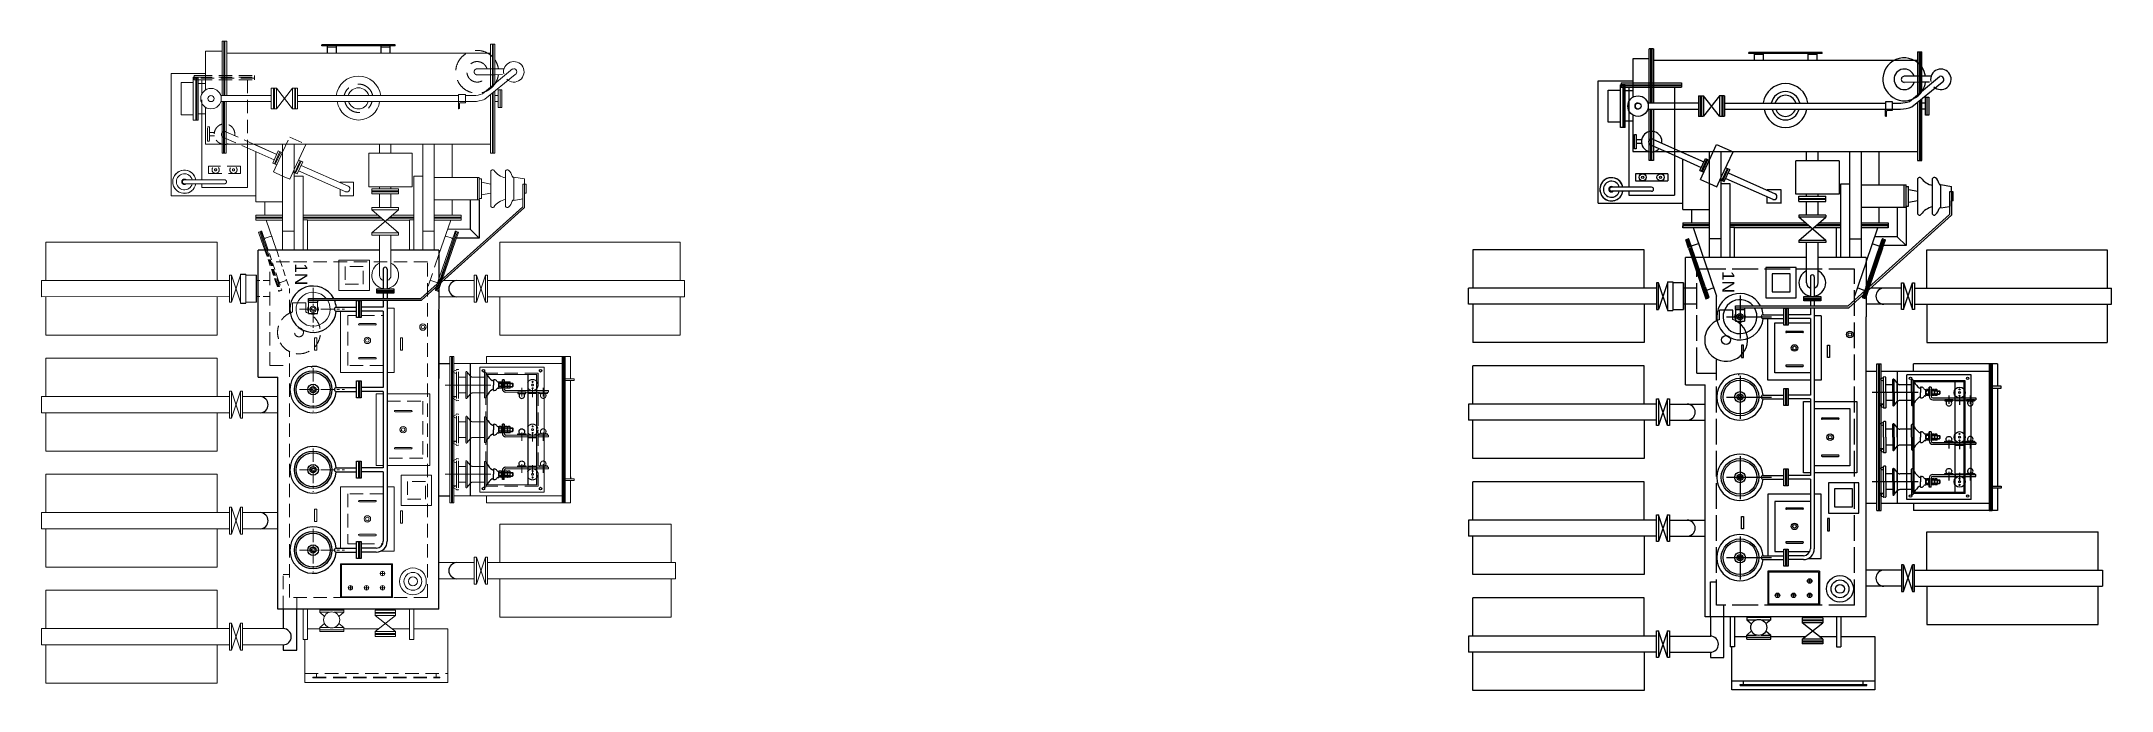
# Model space of a CAD drawing. Header units: millimetres. Extents: x -3934 to 7661, y -1195 to 2443.
import ezdxf

# ---------------------------------------------------------------- set-up
doc = ezdxf.new("R2010")
doc.units = ezdxf.units.MM
doc.header["$LTSCALE"] = 300
for name, pattern in [('ACAD_ISO02W100', [15, 12, -3]), ('CENTER', [2, 1.25, -0.25, 0.25, -0.25]), ('HIDDEN', [0.375, 0.25, -0.125]), ('PHANTOM', [63.5, 31.75, -6.35, 6.35, -6.35, 6.35, -6.35])]:
    doc.linetypes.add(name, pattern=pattern)
for name, color, linetype, lineweight in [('CENTRE', 4, 'CENTER', 18), ('HI', 3, 'HIDDEN', 18), ('HIDDEN', 4, 'HIDDEN', 13), ('OBJECT', 1, 'Continuous', 9), ('PHA', 4, 'PHANTOM', 18)]:
    doc.layers.add(name, color=color, linetype=linetype, lineweight=lineweight)
doc.styles.add('HEAD', font='arial.ttf')

msp = doc.modelspace()

# ---------------------------------------------------------------- texts
at = {"char_height": 68.8, "width": 120.7, "attachment_point": 1, "rotation": 270, "style": 'HEAD'}
for insert in [(-2444, 1199, 352), (5549, 1156, 176)]:
    msp.add_mtext('1N', dxfattribs=dict(at, insert=insert))

# ---------------------------------------------------------------- blocks, each defined once
blk = doc.blocks.new('A$C19112724')
for p, q in [((-30, 235), (-30, 239)), ((-25, 234, 282), (-25, 232, 282)), ((25, 234, 282), (25, 232, 282)), ((30, 235), (30, 239))]:
    blk.add_line(p, q)
at = {"color": 0}
for p, q in [((-29, 234), (0, 234)), ((-18, 264), (18, 264)), ((-18, 264), (-18, 264)), ((-18, 259), (-18, 264)), ((-8, 342), (-10, 340)), ((-10, 328), (-10, 340)), ((-10, 340), (10, 340)), ((-8, 328), (-8, 342)), ((-8, 342), (8, 342)), ((29, 234), (0, 234)), ((8, 328), (8, 342)), ((8, 342), (10, 340)), ((10, 328), (10, 340)), ((18, 259), (18, 264)), ((18, 264), (18, 264)), ((18, 259), (18, 264))]:
    blk.add_line(p, q, dxfattribs=at)
at = {"color": 2}
for p, q in [((-17, 326), (-17, 315)), ((-17, 310), (-17, 299)), ((-17, 277), (-17, 267)), ((12, 328), (-12, 328)), ((12, 312), (-12, 312)), ((12, 312), (-12, 312)), ((12, 296), (-12, 296)), ((12, 280), (-12, 280)), ((12, 264), (-12, 264)), ((-9, 326), (-9, 315)), ((-9, 310), (-9, 299)), ((-9, 277), (-9, 267)), ((9, 326), (9, 315)), ((9, 310), (9, 299)), ((9, 277), (9, 267)), ((17, 326), (17, 315)), ((17, 310), (17, 299)), ((17, 277), (17, 267))]:
    blk.add_line(p, q, dxfattribs=at)
at = {"color": 230}
for points in [[(-18, 296), (18, 296), (18, 293), (-18, 293)], [(-18, 283), (18, 283), (18, 280), (-18, 280)]]:
    blk.add_lwpolyline(points, close=True, dxfattribs=at)
at = {"color": 0}
for centre, radius, start, end in [((-14, 239), 16, 118.5719, 180), ((-29, 235), 1.25, 180, 270), ((-25, 259), 7, 298.5719, 0), ((25, 259), 7, 180, 241.4281), ((14, 239), 16, 0, 61.4281), ((29, 235), 1.25, 270, 0)]:
    blk.add_arc(centre, radius, start, end, dxfattribs=at)
at = {"color": 2}
for centre, radius, start, end in [((-13, 323), 4.98, 30.5072, 149.4928), ((-13, 317), 4.98, 210.5062, 329.4928), ((-13, 307), 4.98, 30.5072, 149.4928), ((-13, 301), 4.98, 210.5062, 329.4928), ((-13, 275), 4.98, 30.5072, 149.4928), ((-13, 269), 4.98, 210.5062, 329.4928), ((0, 312), 16.3, 57.9299, 122.0701), ((0, 329), 16.3, 237.9299, 302.0701), ((0, 296), 16.3, 57.9299, 122.0701), ((0, 313), 16.3, 237.9299, 302.0701), ((0, 264), 16.3, 57.9299, 122.0701), ((0, 280), 16.3, 237.9299, 302.0701), ((0, 280), 16.3, 237.9299, 302.0701), ((13, 323), 4.98, 30.5071, 149.4929), ((13, 317), 4.98, 210.5071, 329.4939), ((13, 307), 4.98, 30.5071, 149.4929), ((13, 301), 4.98, 210.5071, 329.4939), ((13, 275), 4.98, 30.5071, 149.4929), ((13, 269), 4.98, 210.5071, 329.4939), ((13, 269), 4.98, 210.5072, 329.4938)]:
    blk.add_arc(centre, radius, start, end, dxfattribs=at)
for centre, radius, start, end in [((-108, 284, -282), 99.7, 300.2323, 325.055), ((-33, 232, 282), 8, 323.3303, 0), ((33, 232, 282), 8, 180, 216.6697), ((108, 284, -282), 99.7, 214.945, 239.7677)]:
    blk.add_arc(centre, radius, start, end)
at = {"layer": 'HIDDEN', "lineweight": 15}
for p, q in [((0, 192, 282), (-70, 192, 282)), ((0, 184, 282), (-70, 184, 282)), ((-44, 184, 282), (-44, 119, 282)), ((0, 192, 282), (70, 192, 282)), ((0, 184, 282), (70, 184, 282)), ((44, 184, 282), (44, 119, 282)), ((-87, 38, 282), (-88, 27, 282)), ((-86, 27, 282), (-88, 27, 282)), ((0, 27, 282), (-86, 27, 282)), ((0, 39, 282), (-85, 39, 282)), ((-79, 13, 282), (-84, 27, 282)), ((-70, 13, 282), (-79, 13, 282)), ((-75, 13, 282), (-75, 0, 282)), ((-72, 87, 282), (-51, 104, 282)), ((0, 87, 282), (-72, 87, 282)), ((0, 79, 282), (-72, 79, 282)), ((-70, 13, 282), (-65, 26, 282)), ((0, 103, 282), (-52, 103, 282)), ((-44, 79, 282), (-44, 39, 282)), ((0, 103, 282), (52, 103, 282)), ((0, 87, 282), (72, 87, 282)), ((0, 79, 282), (72, 79, 282)), ((0, 39, 282), (85, 39, 282)), ((0, 27, 282), (86, 27, 282)), ((44, 79, 282), (44, 39, 282)), ((72, 87, 282), (51, 104, 282)), ((65, 27, 282), (65, 0, 282)), ((70, 13, 282), (65, 26, 282)), ((70, 13, 282), (79, 13, 282)), ((75, 13, 282), (75, 0, 282)), ((79, 13, 282), (84, 27, 282)), ((86, 27, 282), (88, 27, 282)), ((87, 38, 282), (88, 27, 282))]:
    blk.add_line(p, q, dxfattribs=at)
for centre, radius, start, end in [((-68, 188, 282), 4.45, 115.9892, 244.0108), ((-108, 284, -282), 99.7, 292.452, 300.2323), ((-64, 119, 282), 20, 310.8439, 0), ((64, 119, 282), 20, 180, 229.1561), ((108, 284, -282), 99.7, 239.7677, 247.548), ((68, 188, 282), 4.45, 295.9892, 64.0108), ((-85, 37, 282), 2, 90, 175), ((-71, 83, 282), 4.45, 115.9892, 244.0108), ((61, 25, 282), 5, 19.5367, 30.6545), ((71, 83, 282), 4.45, 295.9892, 64.0108), ((85, 37, 282), 2, 5, 90)]:
    blk.add_arc(centre, radius, start, end, dxfattribs=at)
blk = doc.blocks.new('A$C786E535F')
blk.add_lwpolyline([(-22.5, -7), (22.5, -7), (22.5, 0), (-22.5, 0)], close=True)
blk.add_arc((0, -19), 15.5, 129.26803, 50.73197)

# ---------------------------------------------------------------- linework, layer by layer
at = {"color": 6, "lineweight": 15}
for p, q in [((-2896, 2443, 1994), (-2921, 2443, 1994)), ((-2921, 2140, 1994), (-2921, 2443, 1994)), ((-2912, 2140, 1994), (-2912, 2443, 1994)), ((-2896, 2443, 1994), (-2896, 2140, 1994)), ((-2921, 2388, 1994), (-3014, 2388, 1994)), ((-3014, 2388, 1994), (-3014, 2171, 1994)), ((-1418, 2377, 1994), (-2896, 2377, 1994)), ((-1418, 2427, 1994), (-1418, 2187, 1994)), ((-1418, 2427, 1994), (-1395, 2427, 1994)), ((-1408, 2195, 1994), (-1408, 2427, 1994)), ((-1403, 2199, 1994), (-1403, 2427, 1994)), ((-1395, 2206, 1994), (-1395, 2427, 1994)), ((-1464, 2149, 1994), (-1295, 2288, 1994)), ((-1450, 2118, 1994), (-1280, 2257, 1994)), ((-1342, 2289, 2121), (-1395, 2289, 2242)), ((-1351, 2257, 2153), (-1395, 2256, 2252)), ((-2929, 2140, 1994), (-2670, 2140, 1994)), ((-2929, 2105, 1994), (-2646, 2105, 1994)), ((-2921, 1817, 1994), (-2921, 2105, 1994)), ((-2913, 1817, 1994), (-2913, 2105, 1994)), ((-2898, 2105, 1994), (-2898, 1817, 1994)), ((-2670, 2140, 1994), (-2646, 2140, 1994)), ((-2646, 2180, 1994), (-2646, 2065, 1994)), ((-2646, 2180, 1994), (-2615, 2180, 1994)), ((-2634, 2065, 1994), (-2634, 2180, 1994)), ((-2629, 2180, 1994), (-2629, 2065, 1994)), ((-2527, 2065, 1994), (-2617, 2180, 1994)), ((-2617, 2180, 1994), (-2617, 2065, 1994)), ((-2527, 2180, 1994), (-2617, 2065, 1994)), ((-2527, 2180, 1994), (-2527, 2065, 1994)), ((-2500, 2180, 1994), (-2527, 2180, 1994)), ((-2515, 2180, 1994), (-2515, 2065, 1994)), ((-2510, 2180, 1994), (-2510, 2065, 1994)), ((-2500, 2180, 1994), (-2500, 2065, 1994)), ((-2500, 2139, 1994), (-1598, 2139, 1994)), ((-2500, 2105, 1994), (-1513, 2105, 1994)), ((-1558, 2139, 1994), (-1513, 2139, 1994)), ((-1418, 2144, 1994), (-1418, 1817, 1994)), ((-1403, 1817, 1994), (-1403, 2157, 1994)), ((-1395, 1817, 1994), (-1395, 2163, 1994)), ((-3014, 2073, 1994), (-3014, 1867, 1994)), ((-2646, 2065, 1994), (-2617, 2065, 1994)), ((-2527, 2065, 1994), (-2500, 2065, 1994)), ((-3014, 1867, 1994), (-2921, 1867, 1994)), ((-2893, 1867, 1992), (-1418, 1867, 2074)), ((-2898, 1817, 1994), (-2921, 1817, 1994)), ((-1418, 1817, 1994), (-1395, 1817, 1994)), ((-2258, 587, 2395), (-2258, 931, 2395)), ((-1958, 947, 2395), (-1997, 947, 2395)), ((-1958, 947, 2395), (-1958, 587, 2395)), ((-2019, 587, 2395), (-2258, 587, 2395)), ((-1958, 587, 2395), (-1997, 587, 2395)), ((-2058, 267, 352), (-2058, 467, 352)), ((-2058, 467, 352), (-2019, 467, 352)), ((-1997, 467, 352), (-1758, 467, 352)), ((-1758, 467, 352), (-1758, 67, 352)), ((-2058, 67, 352), (-2058, 267, 352)), ((-2019, 67, 352), (-2058, 67, 352)), ((-1758, 67, 352), (-1997, 67, 352)), ((-2019, -53, 201), (-2258, -53, 201)), ((-2258, -53, 201), (-2258, -397, 201)), ((-1958, -53, 201), (-1997, -53, 201)), ((-1958, -413, 201), (-1958, -53, 201)), ((-2031, -413, 201), (-1958, -413, 201)), ((-2375, -739, 352), (-2375, -756, 352)), ((-2240, -744, 352), (-2375, -744, 352)), ((-2375, -756, 352), (-2348, -779, 352)), ((-2375, -756, 352), (-2321, -756, 352)), ((-2294, -756, 352), (-2240, -756, 352)), ((-2240, -756, 352), (-2267, -779, 352)), ((-2240, -756, 352), (-2240, -739, 352)), ((-1950, -745, 352), (-2065, -745, 352)), ((-2065, -745, 352), (-2065, -774, 352)), ((-2065, -757, 352), (-1950, -757, 352)), ((-1950, -762, 352), (-2065, -762, 352)), ((-2065, -864, 352), (-1950, -774, 352)), ((-1950, -774, 352), (-2065, -774, 352)), ((-1950, -864, 352), (-2065, -774, 352)), ((-2024, -745, 352), (-2024, -739, 352)), ((-1990, -745, 352), (-2024, -745, 352)), ((-1990, -745, 352), (-1990, -739, 352)), ((-1950, -745, 352), (-1950, -774, 352)), ((-2348, -819, 352), (-2375, -842, 352)), ((-2375, -864, 352), (-2375, -842, 352)), ((-2375, -842, 352), (-2321, -842, 352)), ((-2375, -854, 352), (-2240, -854, 352)), ((-2375, -864, 352), (-2240, -864, 352)), ((-2294, -842, 352), (-2240, -842, 352)), ((-2267, -819, 352), (-2240, -842, 352)), ((-2240, -864, 352), (-2240, -842, 352)), ((-2065, -864, 352), (-2065, -891, 352)), ((-1950, -864, 352), (-2065, -864, 352)), ((-1950, -876, 352), (-2065, -876, 352)), ((-1950, -881, 352), (-2065, -881, 352)), ((-1950, -891, 352), (-2065, -891, 352)), ((-1950, -864, 352), (-1950, -891, 352))]:
    msp.add_line(p, q, dxfattribs=at)
for p, q in [((-1953, 2423, 352), (-2363, 2423, 352)), ((-2363, 2417, 352), (-2363, 2423, 352)), ((-1953, 2417, 352), (-2363, 2417, 352)), ((-2333, 2417, 352), (-2333, 2377, 352)), ((-2283, 2417, 352), (-2283, 2377, 352)), ((-2033, 2417, 352), (-2033, 2377, 352)), ((-1983, 2417, 352), (-1983, 2377, 352)), ((-1953, 2417, 352), (-1953, 2423, 352)), ((5072, 2345, 1818), (4979, 2345, 1818)), ((4979, 2345, 1818), (4979, 2129, 1818)), ((5096, 2400, 1818), (5072, 2400, 1818)), ((5072, 2098, 1818), (5072, 2400, 1818)), ((5081, 2098, 1818), (5081, 2400, 1818)), ((5096, 2400, 1818), (5096, 2098, 1818)), ((6575, 2335, 1818), (5096, 2335, 1818)), ((6040, 2381, 176), (5630, 2381, 176)), ((5630, 2375, 176), (5630, 2381, 176)), ((6040, 2375, 176), (5630, 2375, 176)), ((5660, 2375, 176), (5660, 2335, 176)), ((5710, 2369, 176), (5660, 2369, 176)), ((5710, 2375, 176), (5710, 2335, 176)), ((5960, 2375, 176), (5960, 2335, 176)), ((6010, 2369, 176), (5960, 2369, 176)), ((6010, 2375, 176), (6010, 2335, 176)), ((6040, 2375, 176), (6040, 2381, 176)), ((6575, 2385, 1818), (6575, 2145, 1818)), ((6575, 2385, 1818), (6598, 2385, 1818)), ((6585, 2153, 1818), (6585, 2385, 1818)), ((6590, 2157, 1818), (6590, 2385, 1818)), ((6598, 2164, 1818), (6598, 2385, 1818)), ((4785, 1536, 2219), (4785, 2221, 2219)), ((4785, 2221, 2219), (4979, 2221, 2219)), ((4914, 2210, 94), (4940, 2210, 94)), ((4914, 2210, 94), (4914, 2186, 94)), ((4940, 2210, 94), (5252, 2210, 94)), ((5252, 2210, 94), (5252, 2186, 94)), ((6529, 2106, 1818), (6698, 2245, 1818)), ((6543, 2075, 1818), (6712, 2215, 1818)), ((6650, 2247, 1946), (6598, 2247, 2066)), ((6642, 2214, 1977), (6598, 2214, 2076)), ((4842, 2170, 1749), (4910, 2170, 1749)), ((4842, 1990, 1749), (4842, 2170, 1749)), ((4937, 2200, 1818), (4910, 2200, 1818)), ((4910, 1960, 1749), (4910, 2200, 1749)), ((4940, 2194, 94), (4914, 2194, 94)), ((4914, 2186, 94), (4940, 2186, 94)), ((4924, 2200, 1749), (4924, 1960, 1749)), ((4929, 1960, 1818), (4929, 2200, 1818)), ((4929, 1960, 1749), (4929, 2200, 1749)), ((4937, 1960, 1818), (4937, 2200, 1818)), ((4979, 2165, 1818), (4937, 2165, 1818)), ((5252, 2194, 94), (4940, 2194, 94)), ((4940, 2186, 94), (5252, 2186, 94)), ((4957, 2186, 176), (4957, 1995, 176)), ((5064, 2098, 1818), (5323, 2098, 1818)), ((5213, 2186, 176), (5213, 1825, 176)), ((5323, 2098, 1818), (5347, 2098, 1818)), ((5347, 2138, 1818), (5347, 2022, 1818)), ((5347, 2138, 1818), (5378, 2138, 1818)), ((5359, 2022, 1818), (5359, 2138, 1818)), ((5364, 2138, 1818), (5364, 2023, 1818)), ((5466, 2023, 1818), (5376, 2138, 1818)), ((5376, 2138, 1818), (5376, 2023, 1818)), ((5466, 2138, 1818), (5376, 2023, 1818)), ((5466, 2138, 1818), (5466, 2023, 1818)), ((5493, 2138, 1818), (5466, 2138, 1818)), ((5478, 2138, 1818), (5478, 2023, 1818)), ((5483, 2138, 1818), (5483, 2023, 1818)), ((5493, 2138, 1818), (5493, 2023, 1818)), ((5493, 2097, 1818), (6395, 2097, 1818)), ((6435, 2097, 1818), (6479, 2097, 1818)), ((6575, 2102, 1818), (6575, 1775, 1818)), ((6590, 1775, 1818), (6590, 2114, 1818)), ((6598, 1775, 1818), (6598, 2121, 1818)), ((6618, 2097, 1818), (6598, 2097, 1818)), ((6628, 2030, 1818), (6628, 2130, 1818)), ((4910, 1990, 1749), (4842, 1990, 1749)), ((4979, 1995, 1818), (4937, 1995, 1818)), ((4957, 1995, 176), (4957, 1625, 176)), ((4979, 2031, 1818), (4979, 1825, 1818)), ((5064, 2063, 1818), (5347, 2063, 1818)), ((5072, 1775, 1818), (5072, 2063, 1818)), ((5080, 1775, 1818), (5080, 2063, 1818)), ((5095, 2063, 1818), (5095, 1775, 1818)), ((5347, 2023, 1818), (5376, 2023, 1818)), ((5466, 2023, 1818), (5493, 2023, 1818)), ((5493, 2063, 1818), (6479, 2063, 1818)), ((6395, 2023, 1818), (6395, 2063, 1818)), ((6395, 2063, 1818), (6435, 2063, 1818)), ((6395, 2023, 1818), (6398, 2023, 1818)), ((6401, 2026, 1818), (6401, 2052, 1818)), ((6406, 2057, 1818), (6432, 2057, 1818)), ((6435, 2063, 1818), (6435, 2060, 1818)), ((6618, 2063, 1818), (6598, 2063, 1818)), ((4937, 1960, 1818), (4910, 1960, 1818)), ((4989, 1921, 176), (4999, 1921, 176)), ((4989, 1841, 176), (4989, 1921, 176)), ((4999, 1921, 176), (4999, 1841, 176)), ((5029, 1891, 176), (4999, 1891, 176)), ((5029, 1871, 176), (4999, 1871, 176)), ((5078, 1863, 176), (5194, 1812, 176)), ((5092, 1894, 176), (5247, 1825, 176)), ((5410, 1779, 176), (5449, 1864, 176)), ((5449, 1864, 176), (5541, 1823, 176)), ((4979, 1825, 1818), (5072, 1825, 1818)), ((4999, 1841, 176), (4989, 1841, 176)), ((5095, 1775, 1818), (5072, 1775, 1818)), ((5100, 1825, 1816), (6575, 1825, 1898)), ((5194, 1812, 176), (5363, 1736, 176)), ((5213, 1825, 176), (5213, 1581, 176)), ((5247, 1825, 176), (5377, 1767, 176)), ((5255, 1822, 176), (5377, 1767, 176)), ((5260, 1819, -5954), (5260, 1825, -6103)), ((5260, 1501, 2219), (5260, 1782, -4998)), ((5355, 1719, 176), (5386, 1786, 176)), ((5359, 1669, 176), (5410, 1779, 176)), ((5364, 1715, 176), (5395, 1782, 176)), ((5369, 1713, 176), (5400, 1780, 176)), ((5386, 1786, 176), (5409, 1776, 176)), ((5410, 1231, -501), (5410, 1825, -501)), ((5475, 1337, -501), (5475, 1825, -501)), ((5475, 1681, 176), (5541, 1823, 176)), ((6135, 1774, 1466), (5893, 1774, 1466)), ((5893, 1586, 1466), (5893, 1774, 1466)), ((5953, 1774, 1514), (5953, 1825, 1506)), ((6017, 1774, 1514), (6017, 1825, 1506)), ((6135, 1774, 1466), (6135, 1586, 1466)), ((6195, 1337, -501), (6195, 1825, -501)), ((6260, 1231, -501), (6260, 1825, -501)), ((6360, 1638, 2219), (6360, 1825, 2219)), ((6575, 1775, 1818), (6598, 1775, 1818)), ((5085, 1625, -414), (4860, 1625, -436)), ((4995, 1701, 176), (4995, 1661, 176)), ((5175, 1701, 176), (4995, 1701, 176)), ((4995, 1661, 176), (5175, 1661, 176)), ((5175, 1701, 176), (5175, 1661, 176)), ((5355, 1719, 176), (5378, 1709, 176)), ((5359, 1669, 176), (5410, 1646, 176)), ((5410, 1646, 176), (5451, 1628, 176)), ((5451, 1628, 176), (5475, 1681, 176)), ((5469, 1668, 176), (5492, 1657, 176)), ((5525, 1645, -3043), (5475, 1645, -3043)), ((5478, 1664, 176), (5509, 1731, 176)), ((5483, 1662, 176), (5514, 1729, 176)), ((5492, 1657, 176), (5523, 1725, 176)), ((5500, 1735, 176), (5523, 1725, 176)), ((5500, 1675, 176), (5763, 1558, 176)), ((5514, 1706, 176), (5777, 1589, 176)), ((5525, 1231, 1818), (5525, 1645, 1818)), ((6145, 1231, 1818), (6145, 1645, 1818)), ((6145, 1645, -3043), (6195, 1645, -3043)), ((6260, 1638, -535), (6510, 1638, -2217)), ((6500, 1513, -2344), (6500, 1638, -2344)), ((6510, 1513, -2344), (6510, 1638, -2344)), ((6510, 1630, -2344), (6523, 1630, -2344)), ((6523, 1520, -2344), (6523, 1630, -2344)), ((6576, 1475, -2344), (6576, 1675, -2344)), ((6659, 1475, -2344), (6659, 1675, -2344)), ((6704, 1510, -2344), (6704, 1640, -2344)), ((6704, 1640, -2344), (6764, 1630, -2344)), ((6764, 1600, -2344), (6764, 1630, -2344)), ((6764, 1600, -2344), (6764, 1630, -2344)), ((-1532, 1555, -2041), (-1532, 1390, -2041)), ((-1482, 1555, -2041), (-1482, 1340, -2041)), ((4785, 1536, 2219), (5260, 1536, 2219)), ((5085, 1603, -414), (4860, 1603, -436)), ((4957, 1603, 176), (4957, 1581, 176)), ((4957, 1581, 176), (5213, 1581, 176)), ((5732, 1609, 176), (5732, 1611, 176)), ((5732, 1535, 176), (5732, 1572, 176)), ((5808, 1611, 176), (5808, 1535, 176)), ((6135, 1586, 1466), (5893, 1586, 1466)), ((5910, 1558, 1466), (5910, 1575, 1466)), ((5910, 1575, 1466), (6060, 1575, 1466)), ((5910, 1563, 1466), (6060, 1563, 1466)), ((5910, 1546, 1466), (5910, 1558, 1466)), ((5910, 1558, 1466), (6060, 1558, 1466)), ((5910, 1546, 1466), (6060, 1546, 1466)), ((5953, 1575, 1542), (5953, 1586, 1540)), ((5953, 1469, 1016), (5953, 1546, 1466)), ((6017, 1575, 1466), (6017, 1586, 1466)), ((6017, 1575, 1542), (6017, 1586, 1540)), ((6017, 1469, 1016), (6017, 1546, 1466)), ((6060, 1558, 1466), (6060, 1575, 1466)), ((6060, 1546, 1466), (6060, 1558, 1466)), ((6260, 1513, -535), (6510, 1513, -2217)), ((6360, 1426, 2219), (6360, 1513, 2219)), ((6460, 1513, -2217), (6460, 1348, -2217)), ((6510, 1520, -2344), (6523, 1520, -2344)), ((6510, 1513, -2217), (6510, 1298, -2217)), ((6576, 1601, -2344), (6523, 1611, -2344)), ((6576, 1550, -2344), (6523, 1539, -2344)), ((6704, 1510, -2344), (6754, 1518, -2344)), ((6774, 1600, -2344), (6754, 1600, -2344)), ((6754, 1600, -2344), (6754, 1473, -2344)), ((6764, 1600, -2344), (6764, 1469, -2344)), ((6774, 1550, -2344), (6764, 1550, -2344)), ((6764, 1520, -2344), (6764, 1550, -2344)), ((6764, 1520, -2344), (6764, 1550, -2344)), ((6774, 1550, -2344), (6774, 1600, -2344)), ((5260, 1501, 2219), (5311, 1501, 2219)), ((5260, 1501, 2219), (5311, 1501, 2219)), ((5260, 1426, 2219), (5311, 1426, 2219)), ((5260, 1426, 4263), (5260, 1398, 2219)), ((5260, 1416, 2219), (5410, 1416, 2219)), ((5260, 1398, 2219), (5260, 1410, 2219)), ((5410, 1410, 2219), (5260, 1410, 2219)), ((5310, 1410, 2219), (5260, 1410, 2219)), ((5410, 1398, 2219), (5260, 1398, 2219)), ((5311, 1426, 2219), (5311, 1501, 2219)), ((5311, 1501, 2219), (5410, 1501, 2219)), ((5311, 1426, 2219), (5410, 1426, 2219)), ((5376, 1231, 1331), (5319, 1398, 2230)), ((5385, 1501, 2219), (5400, 1501, 2219)), ((5385, 1416, 2219), (5410, 1416, 2219)), ((5410, 1410, 2219), (5385, 1410, 2219)), ((5410, 1398, 2219), (5385, 1398, 2219)), ((5525, 1426, 2219), (5835, 1426, 2219)), ((5525, 1416, 2219), (5835, 1416, 2219)), ((5964, 1410, 2219), (5525, 1410, 2219)), ((5835, 1410, 2219), (5525, 1410, 2219)), ((5525, 1231, 1818), (5525, 1400, 1818)), ((5550, 1400, 1818), (5525, 1400, 1818)), ((5550, 1231, 1818), (5550, 1400, 1818)), ((5835, 1398, 2219), (5550, 1398, 2219)), ((5835, 1426, 2219), (5946, 1426, 2219)), ((5835, 1416, 2219), (5957, 1416, 2219)), ((5964, 1410, 2219), (5835, 1410, 2219)), ((5978, 1398, 2219), (5835, 1398, 2219)), ((6060, 1469, 1466), (5910, 1469, 1466)), ((5910, 1469, 1466), (5910, 1457, 1466)), ((6060, 1457, 1466), (5910, 1457, 1466)), ((6060, 1327, 1466), (5910, 1457, 1466)), ((5910, 1327, 1466), (6060, 1457, 1466)), ((6120, 1398, 2219), (5992, 1398, 2219)), ((6145, 1410, 2219), (6006, 1410, 2219)), ((6145, 1410, 2219), (6006, 1410, 2219)), ((6013, 1416, 2219), (6145, 1416, 2219)), ((6025, 1426, 2219), (6145, 1426, 2219)), ((6060, 1469, 1466), (6060, 1457, 1466)), ((6120, 1231, 1818), (6120, 1400, 1818)), ((6120, 1400, 1818), (6145, 1400, 1818)), ((6145, 1231, 1818), (6145, 1400, 1818)), ((6754, 1473, -2333), (6185, 960, -410)), ((6764, 1469, -2344), (6189, 950, -400)), ((6260, 1426, 2219), (6270, 1426, 2219)), ((6260, 1426, 2219), (6410, 1426, 2219)), ((6260, 1416, 2219), (6270, 1416, 2219)), ((6260, 1416, 2219), (6410, 1416, 2219)), ((6410, 1410, 2219), (6260, 1410, 2219)), ((6270, 1410, 2219), (6260, 1410, 2219)), ((6410, 1398, 2219), (6260, 1398, 2219)), ((6270, 1398, 2219), (6260, 1398, 2219)), ((6286, 1206, 1196), (6352, 1398, 2230)), ((6410, 1410, 2219), (6360, 1410, 2219)), ((6410, 1426, 2219), (6410, 1398, 2219)), ((6410, 1398, 2219), (6410, 1410, 2219)), ((-1482, 1340, 2395), (-1610, 1340, 2395)), ((-1532, 1390, 2395), (-1482, 1340, 2395)), ((5287, 1335, 431), (5276, 1331, 431)), ((5292, 1284, 431), (5276, 1331, 431)), ((5298, 1286, 431), (5282, 1333, 431)), ((5287, 1335, 431), (5290, 1336, 431)), ((5304, 1288, 431), (5287, 1335, 431)), ((5292, 1284, 431), (5310, 1231, 431)), ((5329, 1231, 431), (5294, 1334, 431)), ((5298, 1286, 431), (5317, 1231, 431)), ((5304, 1288, 431), (5323, 1231, 431)), ((5346, 1309, 431), (5312, 1297, 431)), ((5352, 1301, 431), (5351, 1304, 431)), ((5475, 1337, -501), (5410, 1337, -501)), ((5475, 1231, 1818), (5475, 1337, 1818)), ((6060, 1327, 1466), (5910, 1327, 1466)), ((5910, 1327, 1466), (5910, 1315, 1466)), ((6060, 1315, 1466), (5910, 1315, 1466)), ((5953, 1160, -787), (5953, 1315, 117)), ((6017, 1160, -787), (6017, 1315, 117)), ((6060, 1327, 1466), (6060, 1315, 1466)), ((6195, 1231, 1818), (6195, 1337, 1818)), ((6195, 1337, -501), (6260, 1337, -501)), ((6286, 1069, 431), (6376, 1334, 431)), ((6367, 1288, 431), (6289, 1060, 431)), ((6373, 1286, 431), (6296, 1060, 431)), ((6378, 1284, 431), (6302, 1060, 431)), ((6319, 1301, 431), (6320, 1304, 431)), ((6324, 1309, 431), (6358, 1297, 431)), ((6460, 1348, 2219), (6335, 1348, 2219)), ((6367, 1288, 431), (6383, 1335, 431)), ((6373, 1286, 431), (6389, 1333, 431)), ((6378, 1284, 431), (6394, 1331, 431)), ((6383, 1335, 431), (6380, 1336, 431)), ((6383, 1335, 431), (6394, 1331, 431)), ((6510, 1298, 2219), (6383, 1298, 2219)), ((6460, 1348, 2219), (6510, 1298, 2219)), ((-2019, 1166, -1069), (-2019, 1056, -1024)), ((-1997, 1166, -1069), (-1997, 1056, -1024)), ((5274, 519, 190), (5274, 1231, 170)), ((5384, 1231, 176), (5274, 1231, 176)), ((5953, 1231, 176), (5384, 1231, 176)), ((5953, 1090, -1254), (5953, 1170, -787)), ((6286, 1231, 176), (6017, 1231, 176)), ((6017, 1090, -1254), (6017, 1170, -787)), ((6286, 1206, 431), (6221, 1015, 431)), ((6286, 1231, 176), (6286, 900, 176)), ((6626, 1060, 176), (6626, 1275, 176)), ((6626, 1275, 176), (7636, 1275, 176)), ((7636, 1275, 176), (7636, 1060, 176)), ((-2819, 1138, 335), (-2789, 1138, 335)), ((-2729, 982, 354), (-2729, 1132, 349)), ((-2055, 1031, -1020), (-2055, 1056, -1020)), ((-2055, 1056, -1020), (-1960, 1056, -1020)), ((-2055, 1046, -1020), (-1960, 1046, -1020)), ((-2019, 1046, -1020), (-2019, 1046, -1020)), ((-1997, 1046, -1020), (-1997, 1046, -1020)), ((-1960, 1056, -1020), (-1960, 1031, -1020)), ((5174, 1090, 159), (5124, 940, 159)), ((5174, 940, 159), (5124, 1090, 159)), ((5174, 1096, 159), (5174, 934, 159)), ((5174, 1096, 159), (5204, 1096, 159)), ((5204, 1096, 159), (5204, 934, 159)), ((5264, 1090, 159), (5204, 1090, 159)), ((5264, 1090, 159), (5264, 940, 159)), ((5264, 940, 178), (5264, 1090, 174)), ((5274, 1060, 174), (5264, 1060, 174)), ((5974, 1124, -1244), (5974, 1014, -1200)), ((5996, 1124, -1244), (5996, 1014, -1200)), ((6240, 1061, 431), (6274, 1049, 431)), ((6286, 1069, 431), (6266, 1009, 431)), ((6289, 1060, 431), (6270, 1004, 431)), ((6296, 1060, 431), (6276, 1002, 431)), ((6302, 1060, 431), (6282, 1000, 431)), ((6484, 1060, 176), (6311, 1060, 176)), ((6496, 1090, 176), (6546, 940, 176)), ((6496, 940, 176), (6546, 1090, 176)), ((6558, 1060, 176), (7661, 1060, 176)), ((7661, 970, 176), (7661, 1060, 176)), ((-2819, 976, 335), (-2789, 976, 335)), ((-2437, 992, 190), (-2437, 1002, 190)), ((-2437, 1002, 190), (-1808, 1002, 190)), ((-2437, 982, 165), (-2437, 992, 165)), ((-2437, 992, 165), (-2387, 992, 165)), ((-2437, 992, 190), (-1804, 992, 190)), ((-2437, 982, 190), (-2387, 982, 215)), ((-2387, 992, 165), (-2387, 982, 190)), ((-2282, 953, -169), (-2168, 953, -517)), ((-2282, 931, -169), (-2168, 931, -517)), ((-2168, 895, -421), (-2168, 990, -421)), ((-2168, 990, -421), (-2143, 990, -421)), ((-2158, 990, -421), (-2158, 895, -421)), ((-2153, 990, -421), (-2153, 895, -421)), ((-2143, 990, -421), (-2143, 895, -421)), ((-2019, 953, -400), (-2143, 953, -396)), ((-2019, 931, -400), (-2143, 931, -396)), ((-2055, 1041, -1020), (-1960, 1041, -1020)), ((-1960, 1031, -1020), (-2055, 1031, -1020)), ((-2019, 1031, -1013), (-2019, 1002, -1002)), ((-2019, 992, -997), (-2019, 953, -982)), ((-2019, 931, -973), (-2019, 503, -798)), ((-1997, 1031, -1014), (-1997, 1002, -1002)), ((-1997, 1031, -1014), (-1997, 1002, -1014)), ((-1997, 992, -1014), (-1997, -358, -1014)), ((5174, 934, 159), (5204, 934, 159)), ((5204, 940, 159), (5264, 940, 159)), ((5274, 971, 177), (5264, 971, 177)), ((5400, 1004, 431), (5403, 1005, 431)), ((5449, 878, 411), (5449, 1015, 431)), ((5540, 936, 175), (5465, 936, 175)), ((5465, 884, 175), (5465, 936, 175)), ((5540, 884, 175), (5540, 936, 175)), ((5555, 950, 14), (5555, 960, 14)), ((5555, 960, 14), (6185, 960, 14)), ((5555, 940, -11), (5555, 950, -11)), ((5555, 950, -11), (5605, 950, -11)), ((5555, 950, 14), (6189, 950, 14)), ((5555, 940, -25), (5555, 875, -25)), ((5555, 940, 14), (5605, 940, 39)), ((5605, 950, -11), (5605, 940, 14)), ((5605, 940, -25), (5605, 875, -25)), ((5825, 853, -597), (5825, 948, -597)), ((5825, 948, -597), (5850, 948, -597)), ((5835, 948, -597), (5835, 853, -597)), ((5840, 948, -597), (5840, 853, -597)), ((5850, 948, -597), (5850, 853, -597)), ((5938, 989, -1196), (5938, 1014, -1196)), ((5938, 1014, -1196), (6033, 1014, -1196)), ((5938, 1004, -1196), (6033, 1004, -1196)), ((5938, 999, -1196), (6033, 999, -1196)), ((6033, 989, -1196), (5938, 989, -1196)), ((5974, 1004, -1195), (5974, 1004, -1195)), ((5974, 989, -1189), (5974, 960, -1177)), ((5974, 950, -1173), (5974, 911, -1157)), ((5996, 1004, -1196), (5996, 1004, -1196)), ((5996, 989, -1190), (5996, 960, -1178)), ((5996, 989, -1190), (5996, 960, -1190)), ((5996, 950, -1190), (5996, -400, -1190)), ((6033, 1014, -1196), (6033, 989, -1196)), ((6270, 1004, 431), (6267, 1005, 431)), ((6282, 1000, 431), (6270, 1004, 431)), ((6484, 970, 176), (6286, 970, 176)), ((6558, 970, 176), (7661, 970, 176)), ((6626, 970, 176), (6626, 755, 176)), ((7636, 970, 176), (7636, 755, 176)), ((-2437, 917, 151), (-2387, 917, 151)), ((-2143, 895, -421), (-2168, 895, -421)), ((5555, 875, -25), (5605, 875, -25)), ((5710, 911, -345), (5825, 911, -693)), ((5710, 889, -345), (5825, 889, -693)), ((5735, 545, 2219), (5735, 889, 2219)), ((5775, 865, 2219), (5825, 865, 2219)), ((5850, 853, -597), (5825, 853, -597)), ((5840, 819, 2219), (5931, 819, 2219)), ((5974, 911, -575), (5850, 911, -572)), ((5974, 889, -575), (5850, 889, -572)), ((5850, 865, 2219), (5974, 865, 2219)), ((5974, 889, -1148), (5974, 461, -974)), ((6035, 905, 2219), (5996, 905, 2219)), ((6035, 905, 2219), (6035, 545, 2219)), ((6286, -781, -1868), (6286, 899, -1868)), ((5931, 811, 2219), (5840, 811, 2219)), ((6626, 755, 176), (7636, 755, 176)), ((-1707, 637, 280), (-1646, 637, 280)), ((-1531, -103, 280), (-1531, 637, 280)), ((5974, 585, 2219), (5775, 585, 2219)), ((5931, 629, 2219), (5840, 629, 2219)), ((5840, 621, 2219), (5931, 621, 2219)), ((6286, 595, 105), (6347, 595, 105)), ((6347, -185, 105), (6347, 635, 105)), ((6347, 635, 105), (6370, 635, 105)), ((6357, -185, 105), (6357, 635, 105)), ((6362, -185, 105), (6362, 635, 105)), ((6370, -185, 105), (6370, 635, 105)), ((6370, 595, 105), (6976, 595, -55)), ((6462, -145, 105), (6462, 595, 105)), ((6552, 595, 80), (6552, 635, 67)), ((7022, 635, -67), (6552, 635, 67)), ((6976, 635, 109), (6976, -185, -70)), ((6982, 635, 109), (6982, -185, -70)), ((6987, 635, 121), (6987, -185, -71)), ((6993, 635, 121), (6993, -185, -71)), ((7022, 635, 116), (7022, 510, 80)), ((-2282, 503, -219), (-2168, 503, -567)), ((-2282, 481, -219), (-2168, 481, -567)), ((-2168, 445, -471), (-2168, 540, -471)), ((-2168, 540, -471), (-2143, 540, -471)), ((-2158, 540, -471), (-2158, 445, -471)), ((-2153, 540, -471), (-2153, 445, -471)), ((-2143, 540, -471), (-2143, 445, -471)), ((-2019, 503, -450), (-2143, 503, -446)), ((-2019, 481, -450), (-2143, 481, -446)), ((-2019, 481, -789), (-2019, 53, -614)), ((-1352, 517, 352), (-1352, 547, 352)), ((-1352, 547, 352), (-1352, 497, 352)), ((-1342, 547, 352), (-1352, 547, 352)), ((-1342, 547, 352), (-1342, 497, 352)), ((-1208, -43, 41), (-1208, 577, 41)), ((-1208, 472, 216), (-1158, 472, 216)), ((-1158, -43, 41), (-1158, 577, 41)), ((5274, 519, 176), (5384, 519, 176)), ((5384, 225, 176), (5384, 519, 176)), ((5576, 575, 1792), (5570, 575, 1792)), ((5974, 545, 2219), (5735, 545, 2219)), ((5825, 403, -647), (5825, 498, -647)), ((5825, 498, -647), (5850, 498, -647)), ((5835, 498, -647), (5835, 403, -647)), ((5840, 498, -647), (5840, 403, -647)), ((5850, 498, -647), (5850, 403, -647)), ((6035, 545, 2219), (5996, 545, 2219)), ((6577, 475, 600), (6320, 475, 105)), ((6371, 550, 458), (6357, 550, 458)), ((6371, 554, 458), (6384, 559, 458)), ((6371, 545, 458), (6371, 554, 458)), ((6371, 545, 458), (6384, 540, 458)), ((6384, 561, 458), (6385, 563, 458)), ((6384, 475, 458), (6384, 561, 458)), ((6384, 475, 458), (6384, 389, 458)), ((6395, 562, 458), (6385, 563, 458)), ((6397, 475, 458), (6397, 560, 458)), ((6436, 519, 458), (6397, 519, 458)), ((6397, 475, 458), (6397, 390, 458)), ((6436, 475, 458), (6436, 548, 458)), ((6436, 475, 458), (6436, 403, 458)), ((6444, 548, 458), (6461, 526, 458)), ((6444, 475, 458), (6444, 548, 458)), ((6444, 475, 458), (6444, 403, 458)), ((6460, 475, 458), (6460, 527, 458)), ((6460, 475, 458), (6460, 423, 458)), ((6541, 519, 458), (6476, 519, 458)), ((6515, -125, -161), (6515, 575, -161)), ((6875, 575, -236), (6515, 575, 706)), ((6541, 475, 458), (6541, 545, 458)), ((6541, 475, 458), (6541, 405, 458)), ((6549, 475, 458), (6549, 545, 458)), ((6841, 541, -45), (6549, 541, 126)), ((6549, -85, -161), (6549, 531, -161)), ((6549, 475, 458), (6549, 405, 458)), ((6555, -85, -161), (6555, 535, -161)), ((6835, 535, -131), (6555, 535, 602)), ((6591, 500, 458), (6589, 500, 458)), ((6591, 504, 176), (6591, 475, 176)), ((6591, 446, 176), (6591, 475, 176)), ((6592, 505, 176), (6596, 505, 176)), ((6616, 493, 176), (6621, 493, 176)), ((6621, 493, 176), (6621, 457, 176)), ((6621, 493, 176), (6621, 493, 176)), ((6621, 463, 176), (6621, 487, 176)), ((6635, 492, 176), (6624, 492, 176)), ((6635, 484, 176), (6624, 484, 176)), ((6635, 466, 176), (6624, 466, 176)), ((6637, 463, 176), (6637, 487, 176)), ((6640, 475, 176), (6640, 505, 176)), ((6640, 505, 176), (6640, 455, 176)), ((6650, 505, 176), (6640, 505, 176)), ((6650, 505, 176), (6650, 455, 176)), ((6654, 463, 176), (6654, 487, 176)), ((6667, 492, 176), (6656, 492, 176)), ((6667, 484, 176), (6656, 484, 176)), ((6667, 466, 176), (6656, 466, 176)), ((6670, 463, 176), (6670, 487, 176)), ((6670, 463, 176), (6670, 487, 176)), ((6683, 492, 176), (6672, 492, 176)), ((6683, 484, 176), (6672, 484, 176)), ((6683, 466, 176), (6672, 466, 176)), ((6686, 463, 176), (6686, 487, 176)), ((6686, 485, 176), (6697, 485, 176)), ((6686, 483, 176), (6699, 483, 176)), ((6686, 468, 176), (6699, 468, 176)), ((6686, 465, 176), (6697, 465, 176)), ((6697, 485, 176), (6697, 465, 176)), ((6699, 483, 176), (6697, 485, 176)), ((6699, 468, 176), (6697, 465, 176)), ((6699, 483, 176), (6699, 468, 176)), ((6785, -85, -135), (6785, 535, -135)), ((6835, -85, -161), (6835, 535, -161)), ((6835, -85, -135), (6835, 535, -135)), ((6841, -91, -161), (6841, 541, -161)), ((6875, -125, -161), (6875, 575, -161)), ((7022, 500, 80), (7022, -40, -19)), ((-2143, 445, -471), (-2168, 445, -471)), ((5174, 290, 159), (5124, 440, 159)), ((5174, 440, 159), (5124, 290, 159)), ((5186, 410, 159), (5384, 410, 190)), ((5710, 461, -395), (5825, 461, -743)), ((5710, 439, -395), (5825, 439, -743)), ((5850, 403, -647), (5825, 403, -647)), ((5974, 461, -625), (5850, 461, -622)), ((5974, 439, -625), (5850, 439, -622)), ((5935, 225, 176), (5935, 425, 176)), ((5935, 425, 176), (5974, 425, 176)), ((5974, 439, -965), (5974, 11, -790)), ((5996, 425, 176), (6235, 425, 176)), ((6235, 425, 176), (6235, 25, 176)), ((6384, 410, 458), (6357, 410, 458)), ((6371, 400, 458), (6357, 400, 458)), ((6371, 405, 458), (6384, 410, 458)), ((6371, 405, 458), (6371, 396, 458)), ((6371, 396, 458), (6384, 391, 458)), ((6384, 389, 458), (6385, 387, 458)), ((6395, 388, 458), (6385, 387, 458)), ((6436, 431, 458), (6397, 431, 458)), ((6444, 403, 458), (6461, 424, 458)), ((6541, 431, 458), (6476, 431, 458)), ((6591, 450, 458), (6589, 450, 458)), ((6592, 445, 176), (6596, 445, 176)), ((6616, 457, 176), (6621, 457, 176)), ((6616, 457, 176), (6621, 457, 176)), ((6621, 457, 176), (6621, 457, 176)), ((6635, 458, 176), (6624, 458, 176)), ((6667, 458, 176), (6656, 458, 176)), ((6660, 445, 176), (6835, 445, -91)), ((6660, 435, 176), (6835, 435, -91)), ((6683, 458, 176), (6672, 458, 176)), ((6785, 430, 40), (6785, 457, 40)), ((6785, 430, 40), (6835, 430, 40)), ((6835, 430, 40), (6835, 457, 40)), ((6835, 445, -132), (6900, 445, -132)), ((6835, 435, -132), (6900, 435, -132)), ((6900, 445, -132), (6900, 435, -132)), ((-1352, 267, 352), (-1352, 297, 352)), ((-1352, 297, 352), (-1352, 247, 352)), ((-1342, 297, 352), (-1352, 297, 352)), ((-1342, 297, 352), (-1342, 247, 352)), ((5186, 320, 159), (5384, 320, 190)), ((6040, 333, 176), (6131, 333, 176)), ((6131, 325, 176), (6040, 325, 176)), ((6371, 300, 458), (6357, 300, 458)), ((6371, 304, 458), (6384, 309, 458)), ((6371, 295, 458), (6371, 304, 458)), ((6371, 295, 458), (6384, 290, 458)), ((6384, 311, 458), (6385, 313, 458)), ((6384, 225, 458), (6384, 311, 458)), ((6395, 312, 458), (6385, 313, 458)), ((6397, 225, 458), (6397, 310, 458)), ((6436, 269, 458), (6397, 269, 458)), ((6436, 225, 458), (6436, 298, 458)), ((6444, 298, 458), (6461, 276, 458)), ((6444, 225, 458), (6444, 298, 458)), ((6460, 225, 458), (6460, 277, 458)), ((6541, 269, 458), (6476, 269, 458)), ((6541, 225, 458), (6541, 295, 458)), ((6549, 225, 458), (6549, 295, 458)), ((6591, 250, 458), (6589, 250, 458)), ((6591, 254, 176), (6591, 225, 176)), ((6592, 255, 176), (6596, 255, 176)), ((6616, 243, 176), (6621, 243, 176)), ((6621, 243, 176), (6621, 207, 176)), ((6621, 243, 176), (6621, 243, 176)), ((6621, 213, 176), (6621, 237, 176)), ((6635, 242, 176), (6624, 242, 176)), ((6635, 234, 176), (6624, 234, 176)), ((6637, 213, 176), (6637, 237, 176)), ((6640, 225, 176), (6640, 255, 176)), ((6640, 255, 176), (6640, 205, 176)), ((6650, 255, 176), (6640, 255, 176)), ((6650, 255, 176), (6650, 205, 176)), ((6654, 213, 176), (6654, 237, 176)), ((6667, 242, 176), (6656, 242, 176)), ((6667, 234, 176), (6656, 234, 176)), ((6670, 213, 176), (6670, 237, 176)), ((6670, 213, 176), (6670, 237, 176)), ((6683, 242, 176), (6672, 242, 176)), ((6683, 234, 176), (6672, 234, 176)), ((6686, 213, 176), (6686, 237, 176)), ((6686, 235, 176), (6697, 235, 176)), ((6686, 233, 176), (6699, 233, 176)), ((6697, 235, 176), (6697, 215, 176)), ((6699, 233, 176), (6697, 235, 176)), ((6699, 233, 176), (6699, 218, 176)), ((7022, 238, -337), (7022, 212, -337)), ((7022, 238, -337), (7022, 212, -337)), ((5384, -781, -1868), (5384, 230, -1868)), ((5935, 25, 176), (5935, 225, 176)), ((6131, 125, 176), (6040, 125, 176)), ((6040, 117, 176), (6131, 117, 176)), ((6384, 160, 458), (6357, 160, 458)), ((6371, 150, 458), (6357, 150, 458)), ((6371, 155, 458), (6384, 160, 458)), ((6371, 155, 458), (6371, 146, 458)), ((6371, 146, 458), (6384, 141, 458)), ((6384, 225, 458), (6384, 139, 458)), ((6384, 139, 458), (6385, 137, 458)), ((6395, 138, 458), (6385, 137, 458)), ((6397, 225, 458), (6397, 140, 458)), ((6436, 181, 458), (6397, 181, 458)), ((6436, 225, 458), (6436, 153, 458)), ((6444, 225, 458), (6444, 153, 458)), ((6444, 153, 458), (6461, 174, 458)), ((6460, 225, 458), (6460, 173, 458)), ((6541, 181, 458), (6476, 181, 458)), ((6541, 225, 458), (6541, 155, 458)), ((6549, 225, 458), (6549, 155, 458)), ((6591, 200, 458), (6589, 200, 458)), ((6591, 196, 176), (6591, 225, 176)), ((6592, 195, 176), (6596, 195, 176)), ((6616, 207, 176), (6621, 207, 176)), ((6616, 207, 176), (6621, 207, 176)), ((6621, 207, 176), (6621, 207, 176)), ((6635, 216, 176), (6624, 216, 176)), ((6635, 208, 176), (6624, 208, 176)), ((6667, 216, 176), (6656, 216, 176)), ((6667, 208, 176), (6656, 208, 176)), ((6660, 195, -106), (6697, 195, -106)), ((6660, 195, 176), (6835, 195, -91)), ((6660, 185, 176), (6835, 185, -91)), ((6683, 216, 176), (6672, 216, 176)), ((6683, 208, 176), (6672, 208, 176)), ((6686, 218, 176), (6699, 218, 176)), ((6686, 215, 176), (6697, 215, 176)), ((6699, 218, 176), (6697, 215, 176)), ((6785, 180, -446), (6785, 207, -446)), ((6785, 180, -446), (6835, 180, -446)), ((6835, 180, -446), (6835, 207, -446)), ((6835, 195, -132), (6900, 195, -132)), ((6841, 185, -132), (6900, 185, -132)), ((6900, 195, -132), (6900, 185, -132)), ((-2282, 53, -219), (-2168, 53, -567)), ((-2282, 31, -219), (-2168, 31, -567)), ((-2168, -5, -471), (-2168, 90, -471)), ((-2168, 90, -471), (-2143, 90, -471)), ((-2158, 90, -471), (-2158, -5, -471)), ((-2153, 90, -471), (-2153, -5, -471)), ((-2143, 90, -471), (-2143, -5, -471)), ((-2019, 53, -450), (-2143, 53, -446)), ((-2019, 31, -450), (-2143, 31, -446)), ((-2019, 31, -605), (-2019, -358, -446)), ((-1352, -13, 352), (-1352, 38, 352)), ((-1352, 17, 352), (-1352, -13, 352)), ((-1342, -13, 352), (-1342, 38, 352)), ((-971, 2, 157), (-971, -8, 157)), ((5710, 11, -395), (5825, 11, -743)), ((5825, -47, -647), (5825, 48, -647)), ((5825, 48, -647), (5850, 48, -647)), ((5835, 48, -647), (5835, -47, -647)), ((5840, 48, -647), (5840, -47, -647)), ((5850, 48, -647), (5850, -47, -647)), ((5974, 11, -625), (5850, 11, -622)), ((5974, 25, 176), (5935, 25, 176)), ((6235, 25, 176), (5996, 25, 176)), ((6371, 50, 458), (6357, 50, 458)), ((6371, 54, 458), (6384, 59, 458)), ((6371, 45, 458), (6371, 54, 458)), ((6371, 45, 458), (6384, 40, 458)), ((6384, 61, 458), (6385, 63, 458)), ((6384, -25, 458), (6384, 61, 458)), ((6395, 62, 458), (6385, 63, 458)), ((6397, -25, 458), (6397, 60, 458)), ((6436, 19, 458), (6397, 19, 458)), ((6436, -25, 458), (6436, 48, 458)), ((6444, 48, 458), (6461, 26, 458)), ((6444, -25, 458), (6444, 48, 458)), ((6460, -25, 458), (6460, 27, 458)), ((6541, 19, 458), (6476, 19, 458)), ((6541, -25, 458), (6541, 45, 458)), ((6549, -25, 458), (6549, 45, 458)), ((6591, 0, 458), (6589, 0, 458)), ((6591, 4, 176), (6591, -25, 176)), ((6592, 5, 176), (6596, 5, 176)), ((6660, 15, 176), (6835, 15, -91)), ((6660, 5, 176), (6835, 5, -91)), ((6785, 20, 40), (6835, 20, 40)), ((6785, 20, 40), (6785, -7, 40)), ((6835, 20, 40), (6835, -7, 40)), ((6835, 15, -132), (6900, 15, -132)), ((6835, 5, -132), (6900, 5, -132)), ((6900, 5, -132), (6900, 15, -132)), ((-2143, -5, -471), (-2168, -5, -471)), ((-1707, -103, 280), (-1646, -103, 280)), ((-1342, -13, 352), (-1352, -13, 352)), ((5710, -11, -395), (5825, -11, -743)), ((5974, -95, 25), (5735, -95, 25)), ((5735, -95, 25), (5735, -439, 25)), ((5850, -47, -647), (5825, -47, -647)), ((5974, -11, -625), (5850, -11, -622)), ((5974, -11, -781), (5974, -400, -622)), ((6035, -95, 25), (5996, -95, 25)), ((6035, -455, 25), (6035, -95, 25)), ((6577, -25, 600), (6320, -25, 105)), ((6384, -90, 458), (6357, -90, 458)), ((6371, -100, 458), (6357, -100, 458)), ((6371, -95, 458), (6384, -90, 458)), ((6371, -95, 458), (6371, -104, 458)), ((6371, -104, 458), (6384, -109, 458)), ((6384, -25, 458), (6384, -111, 458)), ((6384, -111, 458), (6385, -113, 458)), ((6395, -112, 458), (6385, -113, 458)), ((6397, -25, 458), (6397, -110, 458)), ((6436, -69, 458), (6397, -69, 458)), ((6436, -25, 458), (6436, -97, 458)), ((6444, -25, 458), (6444, -97, 458)), ((6444, -97, 458), (6461, -76, 458)), ((6460, -25, 458), (6460, -77, 458)), ((6541, -69, 458), (6476, -69, 458)), ((6541, -25, 458), (6541, -95, 458)), ((6549, -25, 458), (6549, -95, 458)), ((6549, -75, 133), (6549, -75, 133)), ((6841, -91, -45), (6549, -91, 126)), ((6835, -85, -46), (6555, -85, 129)), ((6591, -50, 458), (6589, -50, 458)), ((6591, -54, 176), (6591, -25, 176)), ((6592, -55, 176), (6596, -55, 176)), ((6616, -7, 176), (6621, -7, 176)), ((6616, -43, 176), (6621, -43, 176)), ((6616, -43, 176), (6621, -43, 176)), ((6621, -7, 176), (6621, -43, 176)), ((6621, -7, 176), (6621, -7, 176)), ((6621, -37, 176), (6621, -13, 176)), ((6621, -43, 176), (6621, -43, 176)), ((6635, -8, 176), (6624, -8, 176)), ((6635, -16, 176), (6624, -16, 176)), ((6635, -34, 176), (6624, -34, 176)), ((6635, -42, 176), (6624, -42, 176)), ((6637, -37, 176), (6637, -13, 176)), ((6640, -55, 176), (6640, -5, 176)), ((6640, -25, 176), (6640, -55, 176)), ((6650, -55, 176), (6640, -55, 176)), ((6650, -55, 176), (6650, -5, 176)), ((6654, -37, 176), (6654, -13, 176)), ((6667, -8, 176), (6656, -8, 176)), ((6667, -16, 176), (6656, -16, 176)), ((6667, -34, 176), (6656, -34, 176)), ((6667, -42, 176), (6656, -42, 176)), ((6670, -37, 176), (6670, -13, 176)), ((6670, -37, 176), (6670, -13, 176)), ((6683, -8, 176), (6672, -8, 176)), ((6683, -16, 176), (6672, -16, 176)), ((6683, -34, 176), (6672, -34, 176)), ((6683, -42, 176), (6672, -42, 176)), ((6686, -37, 176), (6686, -13, 176)), ((6686, -15, 176), (6697, -15, 176)), ((6686, -17, 176), (6699, -17, 176)), ((6686, -32, 176), (6699, -32, 176)), ((6686, -35, 176), (6697, -35, 176)), ((6697, -15, 176), (6697, -35, 176)), ((6699, -17, 176), (6697, -15, 176)), ((6699, -32, 176), (6697, -35, 176)), ((6699, -17, 176), (6699, -32, 176)), ((7022, -40, -19), (7022, -50, -19)), ((7022, -60, -22), (7022, -185, -67)), ((5174, -360, 159), (5124, -210, 159)), ((5174, -210, 159), (5124, -360, 159)), ((5840, -171, 25), (5931, -171, 25)), ((5931, -179, 25), (5840, -179, 25)), ((6286, -145, 105), (6347, -145, 105)), ((6347, -185, 105), (6370, -185, 105)), ((6370, -145, 105), (6976, -145, -55)), ((6875, -125, -71), (6515, -125, 155)), ((6552, -145, 92), (6552, -185, 80)), ((7022, -185, -67), (6552, -185, 80)), ((6976, -185, -55), (6993, -185, -55)), ((5186, -240, 159), (5384, -240, 190)), ((5186, -330, 159), (5384, -330, 190)), ((6626, -520, 176), (6626, -305, 176)), ((6626, -305, 176), (7586, -305, 176)), ((7586, -520, 176), (7586, -305, 176)), ((-2282, -397, -219), (-2168, -397, -567)), ((-2282, -419, -219), (-2168, -419, -567)), ((-2168, -455, -471), (-2168, -360, -471)), ((-2168, -360, -471), (-2143, -360, -471)), ((-2143, -455, -471), (-2168, -455, -471)), ((-2158, -360, -471), (-2158, -455, -471)), ((-2153, -360, -471), (-2153, -455, -471)), ((-2143, -360, -471), (-2143, -455, -471)), ((-2058, -397, -449), (-2143, -397, -446)), ((-2058, -419, -449), (-2143, -419, -446)), ((5710, -439, -395), (5825, -439, -743)), ((5710, -461, -395), (5825, -461, -743)), ((5825, -497, -647), (5825, -402, -647)), ((5825, -402, -647), (5850, -402, -647)), ((5835, -402, -647), (5835, -497, -647)), ((5931, -361, 25), (5840, -361, 25)), ((5840, -369, 25), (5931, -369, 25)), ((5840, -402, -647), (5840, -497, -647)), ((5850, -402, -647), (5850, -497, -647)), ((5935, -439, -624), (5850, -439, -622)), ((5935, -461, -624), (5850, -461, -622)), ((5962, -455, 25), (6035, -455, 25)), ((5735, -526, 176), (5735, -716, 176)), ((6025, -526, 176), (5735, -526, 176)), ((5740, -531, 176), (5740, -711, 176)), ((6020, -531, 176), (5740, -531, 176)), ((5850, -497, -647), (5825, -497, -647)), ((5970, -568, 176), (5970, -593, 176)), ((6020, -531, 176), (6020, -711, 176)), ((6025, -526, 176), (6025, -716, 176)), ((6484, -520, 176), (6286, -520, 176)), ((6484, -490, 176), (6484, -640, 176)), ((6496, -490, 176), (6484, -490, 176)), ((6496, -640, 176), (6546, -490, 176)), ((6496, -490, 176), (6546, -640, 176)), ((6496, -640, 176), (6496, -490, 176)), ((6558, -520, 176), (7611, -520, 176)), ((7611, -520, 176), (7611, -610, 176)), ((5414, -781, 201), (5414, -586, 201)), ((5414, -586, 201), (5449, -586, 176)), ((5803, -661, 176), (5778, -661, 176)), ((5790, -648, 176), (5790, -673, 176)), ((5893, -661, 176), (5868, -661, 176)), ((5880, -648, 176), (5880, -673, 176)), ((5983, -581, 176), (5958, -581, 176)), ((5983, -661, 176), (5958, -661, 176)), ((5970, -648, 176), (5970, -673, 176)), ((6484, -610, 176), (6286, -610, 176)), ((6484, -640, 176), (6496, -640, 176)), ((6558, -610, 176), (7611, -610, 176)), ((6626, -610, 176), (6626, -825, 176)), ((7586, -825, 176), (7586, -610, 176)), ((-2579, -739, 352), (-2579, -848, 352)), ((-2504, -968, 352), (-2504, -739, 352)), ((6286, -781, 176), (5384, -781, 176)), ((5414, -781, 176), (5414, -890, 176)), ((5489, -781, 176), (5489, -716, 176)), ((5489, -1010, 176), (5489, -781, 176)), ((5525, -781, 1818), (5525, -950, 1818)), ((5550, -781, 1818), (5550, -950, 1818)), ((5618, -781, 176), (5618, -798, 176)), ((5753, -786, 176), (5618, -786, 176)), ((5618, -798, 176), (5645, -821, 176)), ((5618, -798, 176), (5672, -798, 176)), ((5699, -798, 176), (5753, -798, 176)), ((5753, -798, 176), (5725, -821, 176)), ((6025, -716, 176), (5735, -716, 176)), ((6020, -711, 176), (5740, -711, 176)), ((5753, -798, 176), (5753, -781, 176)), ((6043, -787, 176), (5928, -787, 176)), ((5928, -787, 176), (5928, -816, 176)), ((5928, -799, 176), (6043, -799, 176)), ((6043, -804, 176), (5928, -804, 176)), ((5968, -787, 176), (5968, -781, 176)), ((6002, -787, 176), (5968, -787, 176)), ((6002, -787, 176), (5968, -787, 176)), ((6002, -787, 176), (6002, -781, 176)), ((6043, -787, 176), (6043, -816, 176)), ((6120, -781, 1818), (6120, -950, 1818)), ((6145, -781, 1818), (6145, -950, 1818)), ((5174, -1010, 159), (5124, -860, 159)), ((5174, -860, 159), (5124, -1010, 159)), ((5186, -890, 159), (5417, -890, 185)), ((5550, -891, 176), (5618, -891, 176)), ((5645, -861, 176), (5618, -884, 176)), ((5618, -906, 176), (5618, -884, 176)), ((5618, -884, 176), (5672, -884, 176)), ((5618, -896, 176), (5753, -896, 176)), ((5618, -906, 176), (5753, -906, 176)), ((5699, -884, 176), (5753, -884, 176)), ((5725, -861, 176), (5753, -884, 176)), ((5753, -906, 176), (5753, -884, 176)), ((5753, -891, 176), (5947, -891, 176)), ((5928, -906, 176), (6043, -816, 176)), ((6043, -816, 176), (5928, -816, 176)), ((6043, -906, 176), (5928, -816, 176)), ((5928, -906, 176), (5928, -933, 176)), ((6043, -906, 176), (5928, -906, 176)), ((6043, -918, 176), (5928, -918, 176)), ((6043, -923, 176), (5928, -923, 176)), ((6024, -891, 176), (6120, -891, 176)), ((6043, -906, 176), (6043, -933, 176)), ((6145, -891, 176), (6335, -891, 176)), ((6335, -891, 176), (6335, -1191, 176)), ((6626, -825, 176), (7586, -825, 176)), ((-2579, -938, 352), (-2579, -968, 352)), ((-2579, -968, 352), (-2504, -968, 352)), ((5186, -980, 159), (5414, -980, 184)), ((5414, -980, 176), (5414, -1010, 176)), ((5414, -1010, 176), (5489, -1010, 176)), ((5550, -950, 1818), (5525, -950, 1818)), ((5535, -1191, 176), (5535, -950, 176)), ((6043, -933, 176), (5928, -933, 176)), ((6120, -950, 1818), (6145, -950, 1818)), ((5535, -1141, 176), (6335, -1141, 176)), ((5600, -1161, 176), (5600, -1141, 176)), ((6270, -1161, 176), (6270, -1141, 176)), ((6335, -1191, 176), (5535, -1191, 176)), ((5580, -1161, 176), (6290, -1161, 176)), ((5580, -1166, 176), (5580, -1161, 176)), ((5580, -1166, 176), (6290, -1166, 176)), ((6290, -1166, 176), (6290, -1161, 176))]:
    msp.add_line(p, q)
at = {"lineweight": 15}
for p, q in [((-3207, 1578, 2395), (-3207, 2263, 2395)), ((-3207, 2263, 2395), (-3014, 2263, 2395)), ((-3151, 2212, 1925), (-3083, 2212, 1925)), ((-3151, 2032, 1925), (-3151, 2212, 1925)), ((-3056, 2242, 1994), (-3083, 2242, 1994)), ((-3083, 2002, 1925), (-3083, 2242, 1925)), ((-3069, 2242, 1925), (-3069, 2002, 1925)), ((-3064, 2002, 1994), (-3064, 2242, 1994)), ((-3064, 2002, 1925), (-3064, 2242, 1925)), ((-3056, 2002, 1994), (-3056, 2242, 1994)), ((-3014, 2207, 1994), (-3056, 2207, 1994)), ((-1375, 2139, 1994), (-1395, 2139, 1994)), ((-1375, 2105, 1994), (-1395, 2105, 1994)), ((-1365, 2072, 1994), (-1365, 2172, 1994)), ((-3083, 2032, 1925), (-3151, 2032, 1925)), ((-3056, 2002, 1994), (-3083, 2002, 1994)), ((-3014, 2037, 1994), (-3056, 2037, 1994)), ((-2745, 1867, 352), (-2616, 1809, 352)), ((-2738, 1864, 352), (-2616, 1809, 352)), ((-2732, 1862, -5778), (-2732, 1867, -5927)), ((-2518, 1724, 352), (-2452, 1865, 352)), ((-1633, 1680, 2395), (-1633, 1867, 2395)), ((-2799, 1854, 352), (-2630, 1779, 352)), ((-2732, 1543, 2395), (-2732, 1824, -4822)), ((-2638, 1761, 352), (-2607, 1829, 352)), ((-2638, 1761, 352), (-2615, 1751, 352)), ((-2633, 1711, 352), (-2583, 1821, 352)), ((-2629, 1757, 352), (-2598, 1825, 352)), ((-2624, 1755, 352), (-2593, 1822, 352)), ((-2607, 1829, 352), (-2584, 1818, 352)), ((-2515, 1706, 352), (-2484, 1773, 352)), ((-2510, 1704, 352), (-2479, 1771, 352)), ((-2501, 1700, 352), (-2470, 1767, 352)), ((-2493, 1777, 352), (-2470, 1767, 352)), ((-2479, 1748, 352), (-2216, 1631, 352)), ((-2633, 1711, 352), (-2583, 1688, 352)), ((-2524, 1710, 352), (-2501, 1700, 352)), ((-2493, 1717, 352), (-2229, 1600, 352)), ((-2261, 1651, 352), (-2261, 1654, 352)), ((-2185, 1654, 352), (-2185, 1578, 352)), ((-1733, 1680, -359), (-1482, 1680, -2041)), ((-1492, 1555, -2169), (-1492, 1680, -2169)), ((-1482, 1555, -2169), (-1482, 1680, -2169)), ((-1482, 1672, -2169), (-1469, 1672, -2169)), ((-1469, 1562, -2169), (-1469, 1672, -2169)), ((-1417, 1643, -2169), (-1469, 1653, -2169)), ((-1417, 1517, -2169), (-1417, 1717, -2169)), ((-1334, 1517, -2169), (-1334, 1717, -2169)), ((-1218, 1642, -2169), (-1238, 1642, -2169)), ((-1238, 1642, -2169), (-1238, 1516, -2169)), ((-1228, 1642, -2169), (-1228, 1511, -2169)), ((-3207, 1578, 2395), (-2732, 1578, 2395)), ((-2732, 1543, 2395), (-2682, 1543, 2395)), ((-2732, 1543, 2395), (-2682, 1543, 2395)), ((-2682, 1468, 2395), (-2682, 1543, 2395)), ((-2682, 1543, 2395), (-2583, 1543, 2395)), ((-2608, 1543, 2395), (-2593, 1543, 2395)), ((-2261, 1578, 352), (-2261, 1614, 352)), ((-1238, 1516, -2157), (-1808, 1002, -234)), ((-1228, 1511, -2169), (-1804, 992, -224)), ((-1733, 1555, -359), (-1482, 1555, -2041)), ((-1633, 1468, 2395), (-1633, 1555, 2395)), ((-1482, 1562, -2169), (-1469, 1562, -2169)), ((-1417, 1592, -2169), (-1469, 1582, -2169)), ((-1218, 1592, -2169), (-1228, 1592, -2169)), ((-2732, 1468, 2395), (-2682, 1468, 2395)), ((-2732, 1468, 4439), (-2732, 1440, 2395)), ((-2732, 1458, 2395), (-2583, 1458, 2395)), ((-2682, 1468, 2395), (-2583, 1468, 2395)), ((-2617, 1273, 1506), (-2674, 1440, 2406)), ((-2608, 1458, 2395), (-2583, 1458, 2395)), ((-2468, 1468, 2395), (-2158, 1468, 2395)), ((-2468, 1458, 2395), (-2158, 1458, 2395)), ((-2158, 1468, 2395), (-2047, 1468, 2395)), ((-2158, 1458, 2395), (-2035, 1458, 2395)), ((-1980, 1458, 2395), (-1848, 1458, 2395)), ((-1968, 1468, 2395), (-1848, 1468, 2395)), ((-1733, 1468, 2395), (-1723, 1468, 2395)), ((-1733, 1458, 2395), (-1723, 1458, 2395)), ((-1732, 1468, 2395), (-1582, 1468, 2395)), ((-1732, 1458, 2395), (-1582, 1458, 2395)), ((-1707, 1248, 1372), (-1641, 1440, 2406)), ((-1582, 1468, 2395), (-1582, 1440, 2395)), ((-2705, 1378, 607), (-2717, 1374, 607)), ((-2701, 1326, 607), (-2717, 1374, 607)), ((-2695, 1328, 607), (-2711, 1376, 607)), ((-2701, 1326, 607), (-2682, 1273, 607)), ((-2695, 1328, 607), (-2676, 1273, 607)), ((-2689, 1330, 607), (-2670, 1273, 607)), ((-1626, 1330, 607), (-1703, 1102, 607)), ((-1620, 1328, 607), (-1697, 1102, 607)), ((-1614, 1326, 607), (-1691, 1102, 607)), ((-1620, 1328, 607), (-1604, 1376, 607)), ((-1614, 1326, 607), (-1598, 1374, 607)), ((-1610, 1378, 607), (-1598, 1374, 607)), ((-2819, 1132, 335), (-2869, 982, 335)), ((-2819, 982, 335), (-2869, 1132, 335)), ((-2819, 1138, 335), (-2819, 976, 335)), ((-2789, 1138, 335), (-2789, 976, 335)), ((-2729, 1132, 335), (-2789, 1132, 335)), ((-2729, 1132, 335), (-2729, 982, 335)), ((-1497, 1132, 352), (-1447, 982, 352)), ((-1497, 982, 352), (-1447, 1132, 352)), ((-2789, 982, 335), (-2729, 982, 335)), ((-2437, 982, 151), (-2437, 917, 151)), ((-2387, 982, 151), (-2387, 917, 151)), ((-1646, -143, 280), (-1646, 677, 280)), ((-1646, 677, 280), (-1623, 677, 280)), ((-1636, -143, 280), (-1636, 677, 280)), ((-1631, -143, 280), (-1631, 677, 280)), ((-1623, -143, 280), (-1623, 677, 280)), ((-1623, 637, 280), (-1017, 637, 121)), ((-1478, -83, 15), (-1478, 617, 15)), ((-1118, 617, -60), (-1478, 617, 882)), ((-1441, 637, 256), (-1441, 677, 243)), ((-971, 677, 109), (-1441, 677, 243)), ((-1118, -83, 15), (-1118, 617, 15)), ((-1017, 677, 285), (-1017, -143, 106)), ((-1011, 677, 285), (-1011, -143, 106)), ((-1006, 677, 297), (-1006, -143, 105)), ((-1000, 677, 297), (-1000, -143, 105)), ((-971, 677, 292), (-971, 552, 256)), ((-2819, 332, 335), (-2869, 482, 335)), ((-2819, 482, 335), (-2869, 332, 335)), ((-1438, -43, 15), (-1438, 577, 15)), ((-1158, 577, 45), (-1438, 577, 777)), ((-1332, 487, 352), (-1158, 487, 85)), ((-1332, 477, 352), (-1158, 477, 85)), ((-1158, -43, 15), (-1158, 577, 15)), ((-971, 542, 256), (-971, 2, 157)), ((-1332, 237, 70), (-1296, 237, 70)), ((-1332, 237, 352), (-1158, 237, 85)), ((-971, 280, -161), (-971, 254, -161)), ((-971, 280, -161), (-971, 254, -161)), ((-1332, 227, 352), (-1158, 227, 85)), ((-1332, 57, 352), (-1158, 57, 85)), ((-1332, 47, 352), (-1158, 47, 85)), ((-1623, -103, 280), (-1017, -103, 121)), ((-1118, -83, 105), (-1478, -83, 330)), ((-1444, -33, 309), (-1444, -33, 309)), ((-1441, -103, 268), (-1441, -143, 256)), ((-1158, -43, 130), (-1438, -43, 305)), ((-971, -18, 154), (-971, -143, 109)), ((-2819, -318, 335), (-2869, -168, 335)), ((-2819, -168, 335), (-2869, -318, 335)), ((-1646, -143, 280), (-1623, -143, 280)), ((-971, -143, 109), (-1441, -143, 256)), ((-1017, -143, 121), (-1000, -143, 121)), ((-1509, -448, 352), (-1509, -598, 352)), ((-1497, -448, 352), (-1509, -448, 352)), ((-1497, -598, 352), (-1447, -448, 352)), ((-1497, -448, 352), (-1447, -598, 352)), ((-1497, -598, 352), (-1497, -448, 352)), ((-2258, -484, 352), (-2258, -674, 352)), ((-1968, -484, 352), (-2258, -484, 352)), ((-2253, -489, 352), (-2253, -669, 352)), ((-1973, -489, 352), (-2253, -489, 352)), ((-2010, -539, 352), (-2035, -539, 352)), ((-2023, -526, 352), (-2023, -551, 352)), ((-1973, -489, 352), (-1973, -669, 352)), ((-1968, -484, 352), (-1968, -674, 352)), ((-1968, -674, 352), (-2258, -674, 352)), ((-1973, -669, 352), (-2253, -669, 352)), ((-2190, -619, 352), (-2215, -619, 352)), ((-2203, -606, 352), (-2203, -631, 352)), ((-2100, -619, 352), (-2125, -619, 352)), ((-2113, -606, 352), (-2113, -631, 352)), ((-2010, -619, 352), (-2035, -619, 352)), ((-2023, -606, 352), (-2023, -631, 352)), ((-1509, -598, 352), (-1497, -598, 352)), ((-1990, -745, 352), (-2024, -745, 352)), ((-2819, -968, 335), (-2869, -818, 335)), ((-2819, -818, 335), (-2869, -968, 335))]:
    msp.add_line(p, q, dxfattribs=at)
at = {"ltscale": 2.25}
for p, q in [((6597, 2214, 2078), (6496, 2213, 2307)), ((6597, 2247, 2069), (6500, 2247, 2293))]:
    msp.add_line(p, q, dxfattribs=at)
at = {"color": 2, "lineweight": 15}
for p, q in [((-1598, 2065, 1994), (-1598, 2105, 1994)), ((-1598, 2105, 1994), (-1558, 2105, 1994)), ((-1592, 2068, 1994), (-1592, 2094, 1994)), ((-1587, 2099, 1994), (-1561, 2099, 1994)), ((-1558, 2105, 1994), (-1558, 2102, 1994)), ((-1598, 2065, 1994), (-1595, 2065, 1994)), ((-1976, 1617, 1642), (-1976, 1628, 1642)), ((-2949, 1317, 335), (-3909, 1317, 335)), ((-3909, 1317, 335), (-3909, 1102, 335)), ((-2949, 1102, 335), (-2949, 1317, 335)), ((-2705, 1378, 607), (-2702, 1379, 607)), ((-2689, 1330, 607), (-2705, 1378, 607)), ((-2663, 1273, 607), (-2699, 1377, 607)), ((-2647, 1351, 607), (-2681, 1340, 607)), ((-2641, 1344, 607), (-2642, 1347, 607)), ((-1707, 1112, 607), (-1616, 1377, 607)), ((-1674, 1344, 607), (-1673, 1347, 607)), ((-1668, 1351, 607), (-1634, 1340, 607)), ((-1626, 1330, 607), (-1610, 1378, 607)), ((-1610, 1378, 607), (-1613, 1379, 607)), ((-2881, 1103, 348), (-3934, 1102, 335)), ((-3934, 1012, 335), (-3934, 1102, 335)), ((-2719, 1103, 350), (-2729, 1103, 350)), ((-1509, 1102, 352), (-1682, 1102, 352)), ((-2881, 1013, 351), (-3934, 1012, 335)), ((-3909, 1012, 335), (-3909, 797, 335)), ((-2949, 1012, 335), (-2949, 797, 335)), ((-2719, 1013, 353), (-2729, 1013, 353)), ((-1509, 1012, 352), (-1707, 1012, 352)), ((-2949, 797, 335), (-3909, 797, 335)), ((-2949, 667, 335), (-3909, 667, 335)), ((-3909, 452, 335), (-3909, 667, 335)), ((-2949, 452, 335), (-2949, 667, 335)), ((-3934, 452, 335), (-3934, 362, 335)), ((-2881, 452, 335), (-3934, 452, 335)), ((-2881, 362, 335), (-3934, 362, 335)), ((-3909, 147, 335), (-3909, 362, 335)), ((-2949, 362, 335), (-2949, 147, 335)), ((-2807, 452, 335), (-2609, 452, 366)), ((-2807, 362, 335), (-2609, 362, 366)), ((-2949, 147, 335), (-3909, 147, 335)), ((-2949, 17, 335), (-3909, 17, 335)), ((-3909, -198, 335), (-3909, 17, 335)), ((-2949, -198, 335), (-2949, 17, 335)), ((-3934, -198, 335), (-3934, -288, 335)), ((-2881, -198, 335), (-3934, -198, 335)), ((-2807, -198, 335), (-2609, -198, 366)), ((-2881, -288, 335), (-3934, -288, 335)), ((-3909, -503, 335), (-3909, -288, 335)), ((-2949, -288, 335), (-2949, -503, 335)), ((-2807, -288, 335), (-2609, -288, 366)), ((-2949, -503, 335), (-3909, -503, 335)), ((-1509, -478, 352), (-1707, -478, 352)), ((-1509, -568, 352), (-1707, -568, 352)), ((-2949, -633, 335), (-3909, -633, 335)), ((-3909, -848, 335), (-3909, -633, 335)), ((-2949, -848, 335), (-2949, -633, 335)), ((-3934, -848, 335), (-3934, -938, 335)), ((-2881, -848, 335), (-3934, -848, 335)), ((-2807, -848, 335), (-2575, -848, 361)), ((-2881, -938, 335), (-3934, -938, 335)), ((-3909, -1153, 335), (-3909, -938, 335)), ((-2949, -938, 335), (-2949, -1153, 335)), ((-2807, -938, 335), (-2579, -938, 360)), ((-2949, -1153, 335), (-3909, -1153, 335))]:
    msp.add_line(p, q, dxfattribs=at)
at = {"color": 230, "linetype": 'Continuous', "lineweight": 15}
for p, q in [((-2583, 1273, -325), (-2583, 1867, -325)), ((-2518, 1379, -325), (-2518, 1867, -325)), ((-1798, 1379, -325), (-1798, 1867, -325)), ((-1733, 1273, -325), (-1733, 1867, -325)), ((-2468, 1687, -2867), (-2518, 1687, -2867)), ((-2468, 1273, 1994), (-2468, 1687, 1994)), ((-1848, 1273, 1994), (-1848, 1687, 1994)), ((-1848, 1687, -2867), (-1798, 1687, -2867)), ((-2518, 1379, -325), (-2583, 1379, -325)), ((-2518, 1273, 1994), (-2518, 1379, 1994)), ((-1798, 1273, 1994), (-1798, 1379, 1994)), ((-1798, 1379, -325), (-1733, 1379, -325)), ((-2458, -1149, 352), (-2458, -908, 352)), ((-2443, -849, 352), (-2375, -849, 352)), ((-2240, -849, 352), (-2046, -849, 352)), ((-1969, -849, 352), (-1873, -849, 352)), ((-1848, -849, 352), (-1658, -849, 352)), ((-1658, -849, 352), (-1658, -1149, 352)), ((-1658, -1149, 352), (-2458, -1149, 352))]:
    msp.add_line(p, q, dxfattribs=at)
at = {"color": 32, "lineweight": 15}
for p, q in [((-2040, 1817, 1689), (-2040, 1867, 1682)), ((-1976, 1817, 1689), (-1976, 1867, 1682)), ((-1858, 1817, 1642), (-2099, 1817, 1642)), ((-2099, 1628, 1642), (-2099, 1817, 1642)), ((-1858, 1817, 1642), (-1858, 1628, 1642)), ((-1858, 1628, 1642), (-2099, 1628, 1642)), ((-2040, 1617, 1718), (-2040, 1628, 1715)), ((-1976, 1617, 1718), (-1976, 1628, 1715)), ((-2083, 1600, 1642), (-2083, 1617, 1642)), ((-2083, 1617, 1642), (-1933, 1617, 1642)), ((-2083, 1605, 1642), (-1933, 1605, 1642)), ((-2083, 1588, 1642), (-2083, 1600, 1642)), ((-2083, 1600, 1642), (-1933, 1600, 1642)), ((-2083, 1588, 1642), (-1933, 1588, 1642)), ((-1933, 1511, 1642), (-2083, 1511, 1642)), ((-2083, 1511, 1642), (-2083, 1499, 1642)), ((-2040, 1511, 1192), (-2040, 1588, 1642)), ((-1976, 1511, 1192), (-1976, 1588, 1642)), ((-1933, 1600, 1642), (-1933, 1617, 1642)), ((-1933, 1588, 1642), (-1933, 1600, 1642)), ((-1933, 1511, 1642), (-1933, 1499, 1642)), ((-1933, 1499, 1642), (-2083, 1499, 1642)), ((-1933, 1369, 1642), (-2083, 1499, 1642)), ((-2083, 1369, 1642), (-1933, 1499, 1642)), ((-1933, 1369, 1642), (-2083, 1369, 1642)), ((-2083, 1369, 1642), (-2083, 1357, 1642)), ((-1933, 1357, 1642), (-2083, 1357, 1642)), ((-2040, 1202, -611), (-2040, 1357, 293)), ((-1976, 1202, -611), (-1976, 1357, 293)), ((-1933, 1369, 1642), (-1933, 1357, 1642)), ((-2040, 1132, -1078), (-2040, 1212, -611)), ((-1976, 1132, -1078), (-1976, 1212, -611))]:
    msp.add_line(p, q, dxfattribs=at)
at = {"color": 0, "linetype": 'ByBlock', "lineweight": 15}
for p, q in [((-1288, 1552, -2169), (-1288, 1682, -2169)), ((-1288, 1682, -2169), (-1228, 1672, -2169)), ((-1228, 1642, -2169), (-1228, 1672, -2169)), ((-1228, 1642, -2169), (-1228, 1672, -2169)), ((-1218, 1592, -2169), (-1218, 1642, -2169)), ((-1288, 1552, -2169), (-1238, 1561, -2169)), ((-1228, 1562, -2169), (-1228, 1592, -2169)), ((-1228, 1562, -2169), (-1228, 1592, -2169))]:
    msp.add_line(p, q, dxfattribs=at)
at = {"color": 30, "lineweight": 15}
for p, q in [((-2468, 1273, 1994), (-2468, 1442, 1994)), ((-2443, 1442, 1994), (-2468, 1442, 1994)), ((-2443, 1273, 1994), (-2443, 1442, 1994)), ((-1873, 1273, 1994), (-1873, 1442, 1994)), ((-1873, 1442, 1994), (-1848, 1442, 1994)), ((-1848, 1273, 1994), (-1848, 1442, 1994)), ((-2468, -739, 1994), (-2468, -908, 1994)), ((-2443, -739, 1994), (-2443, -908, 1994)), ((-1873, -739, 1994), (-1873, -908, 1994)), ((-1848, -739, 1994), (-1848, -908, 1994)), ((-2443, -908, 1994), (-2468, -908, 1994)), ((-1873, -908, 1994), (-1848, -908, 1994))]:
    msp.add_line(p, q, dxfattribs=at)
at = {"color": 2, "lineweight": 15, "transparency": 33554508}
for p, q in [((-1367, 1102, 352), (-1367, 1317, 352)), ((-1367, 1317, 352), (-357, 1317, 352)), ((-357, 1317, 352), (-357, 1102, 352)), ((-1435, 1102, 352), (-332, 1102, 352)), ((-332, 1012, 352), (-332, 1102, 352)), ((-1435, 1012, 352), (-332, 1012, 352)), ((-1367, 1012, 352), (-1367, 797, 352)), ((-357, 1012, 352), (-357, 797, 352)), ((-1367, 797, 352), (-357, 797, 352)), ((-1367, -478, 352), (-1367, -263, 352)), ((-1367, -263, 352), (-407, -263, 352)), ((-407, -478, 352), (-407, -263, 352)), ((-1435, -478, 352), (-382, -478, 352)), ((-1435, -568, 352), (-382, -568, 352)), ((-1367, -568, 352), (-1367, -783, 352)), ((-407, -783, 352), (-407, -568, 352)), ((-382, -478, 352), (-382, -568, 352)), ((-1367, -783, 352), (-407, -783, 352))]:
    msp.add_line(p, q, dxfattribs=at)
at = {"lineweight": 30}
for p, q in [((-2719, 561, 366), (-2719, 1273, 345)), ((-2609, 1273, 352), (-2719, 1273, 352)), ((-2040, 1273, 352), (-2609, 1273, 352)), ((-1707, 1273, 352), (-1976, 1273, 352)), ((-1707, 1273, 352), (-1707, 942, 352)), ((-1707, -739, -1692), (-1707, 941, -1692)), ((-1707, 936, 352), (-1707, 553, 352)), ((-2719, 561, 352), (-2609, 561, 352)), ((-2609, 267, 352), (-2609, 561, 352)), ((-2609, -739, -1692), (-2609, 272, -1692)), ((-1707, -739, 352), (-2609, -739, 352))]:
    msp.add_line(p, q, dxfattribs=at)
at = {"color": 2}
for p, q in [((5044, 1275, 159), (4084, 1275, 159)), ((4084, 1275, 159), (4084, 1060, 159)), ((5044, 1060, 159), (5044, 1275, 159)), ((4059, 970, 159), (4059, 1060, 159)), ((5112, 1060, 172), (4059, 1060, 159)), ((5112, 970, 175), (4059, 970, 159)), ((4084, 970, 159), (4084, 755, 159)), ((5044, 970, 159), (5044, 755, 159)), ((5044, 755, 159), (4084, 755, 159)), ((5044, 625, 159), (4084, 625, 159)), ((4084, 410, 159), (4084, 625, 159)), ((5044, 410, 159), (5044, 625, 159)), ((4059, 410, 159), (4059, 320, 159)), ((5112, 410, 159), (4059, 410, 159)), ((5112, 320, 159), (4059, 320, 159)), ((4084, 105, 159), (4084, 320, 159)), ((5044, 320, 159), (5044, 105, 159)), ((5044, 105, 159), (4084, 105, 159)), ((5044, -25, 159), (4084, -25, 159)), ((4084, -240, 159), (4084, -25, 159)), ((5044, -240, 159), (5044, -25, 159)), ((4059, -240, 159), (4059, -330, 159)), ((5112, -240, 159), (4059, -240, 159)), ((5112, -330, 159), (4059, -330, 159)), ((4084, -545, 159), (4084, -330, 159)), ((5044, -330, 159), (5044, -545, 159)), ((5044, -545, 159), (4084, -545, 159)), ((5044, -675, 159), (4084, -675, 159)), ((4084, -890, 159), (4084, -675, 159)), ((5044, -890, 159), (5044, -675, 159)), ((4059, -890, 159), (4059, -980, 159)), ((5112, -890, 159), (4059, -890, 159)), ((5112, -980, 159), (4059, -980, 159)), ((4084, -1195, 159), (4084, -980, 159)), ((5044, -980, 159), (5044, -1195, 159)), ((5044, -1195, 159), (4084, -1195, 159))]:
    msp.add_line(p, q, dxfattribs=at)
at = {"ltscale": 0.5}
for p, q in [((5310, 1231, 431), (5368, 1060, 431)), ((5317, 1231, 431), (5375, 1060, 431)), ((5323, 1231, 431), (5381, 1060, 431)), ((5384, 1069, 431), (5329, 1231, 431)), ((5376, 1229, 431), (5449, 1015, 431)), ((5339, 1060, 175), (5274, 1060, 174)), ((5368, 1060, 431), (5389, 1000, 431)), ((5375, 1060, 431), (5394, 1002, 431)), ((5381, 1060, 431), (5400, 1004, 431)), ((5384, 1069, 431), (5405, 1009, 431)), ((5433, 1062, 431), (5396, 1049, 431)), ((5339, 971, 178), (5274, 971, 177)), ((5389, 1000, 431), (5400, 1004, 431))]:
    msp.add_line(p, q, dxfattribs=at)
at = {"linetype": 'ACAD_ISO02W100', "ltscale": 0.04}
for p, q in [((5339, 584, 192), (5339, 1166, 171)), ((5449, 1166, 176), (5339, 1166, 174)), ((6221, 1166, 176), (5449, 1166, 176)), ((6221, -716, 176), (6221, 1166, 176)), ((5339, 584, 176), (5449, 584, 176)), ((5449, -716, 176), (5449, 662, 379)), ((6221, -716, 176), (5449, -716, 176))]:
    msp.add_line(p, q, dxfattribs=at)
at = {"ltscale": 0.2}
for p, q in [((5580, 1019), (5580, 777)), ((5504, 900), (5756, 900)), ((5580, 569, -25), (5580, 327, -25)), ((5504, 450, -25), (5756, 450, -25)), ((5580, 119), (5580, -123)), ((5504, 0), (5756, 0)), ((5580, -331, -25), (5580, -573, -25)), ((5504, -450), (5756, -450))]:
    msp.add_line(p, q, dxfattribs=at)
at = {"color": 4, "linetype": 'Continuous', "lineweight": 15}
for p, q in [((-2153, 861, 2395), (-2062, 861, 2395)), ((-2062, 854, 2395), (-2153, 854, 2395)), ((-2062, 671, 2395), (-2153, 671, 2395)), ((-2153, 663, 2395), (-2062, 663, 2395)), ((-1953, 375, 352), (-1862, 375, 352)), ((-1862, 367, 352), (-1953, 367, 352)), ((-1862, 167, 352), (-1953, 167, 352)), ((-1953, 159, 352), (-1862, 159, 352)), ((-2153, -129, 201), (-2062, -129, 201)), ((-2062, -137, 201), (-2153, -137, 201)), ((-2062, -319, 201), (-2153, -319, 201)), ((-2153, -327, 201), (-2062, -327, 201))]:
    msp.add_line(p, q, dxfattribs=at)
at = {"ltscale": 1.2}
for p, q in [((6750, 459, -132), (6750, 411, -132)), ((6810, 455, 330), (6810, 407, 330)), ((6870, 459, -132), (6870, 411, -132)), ((6750, 210, -132), (6750, 162, -132)), ((6810, 206, 330), (6810, 158, 330)), ((6870, 210, -132), (6870, 162, -132)), ((6750, 31, -132), (6750, -17, -132)), ((6810, 26, 330), (6810, -22, 330)), ((6870, 31, -283), (6870, -17, -283)), ((6870, 31, -132), (6870, -17, -132))]:
    msp.add_line(p, q, dxfattribs=at)
at = {"color": 6, "lineweight": 15, "elevation": 1994}
for points in [[(-2907, 2443), (-2907, 2140)], [(-1408, 2427), (-1408, 2195)], [(-2908, 2105), (-2908, 1817)], [(-1408, 2153), (-1408, 1817)]]:
    msp.add_lwpolyline(points, dxfattribs=at)
for points, elevation in [([(5086, 2400), (5086, 2098)], 1818), ([(6585, 2385), (6585, 2153)], 1818), ([(4914, 2199), (4940, 2199)], 94), ([(4940, 2199), (5252, 2199)], 94), ([(6585, 2110), (6585, 1775)], 1818), ([(5085, 2063), (5085, 1775)], 1818), ([(5732, 1609), (5732, 1612), (5808, 1612), (5808, 1536), (5732, 1536), (5732, 1572)], 176), ([(5775, 585), (5775, 865)], 2219), ([(6993, 500), (7043, 500), (7043, 510), (6993, 510)], 49), ([(5996, 385), (6195, 385), (6195, 65), (5996, 65)], 176), ([(6993, -50), (7043, -50), (7043, -60), (6993, -60)], 49), ([(5974, -135), (5775, -135)], 25), ([(5775, -135), (5775, -415)], 25), ([(5775, -415), (5825, -415)], 25), ([(5850, -415), (5971, -415)], 25)]:
    msp.add_lwpolyline(points, dxfattribs=dict(elevation=elevation))
at = {"color": 2, "lineweight": 15}
for points, elevation in [([(-1598, 2145), (-1598, 2105), (-1558, 2105), (-1558, 2145)], 1994), ([(-2097, 1047), (-2097, 1217), (-2267, 1217), (-2267, 1047)], 352), ([(-1748, -158), (-1748, 12), (-1918, 12), (-1918, -158)], 352)]:
    msp.add_lwpolyline(points, close=True, dxfattribs=dict(at, elevation=elevation))
at = {"lineweight": 15}
for points, elevation in [([(-1355, 2172), (-1355, 2072), (-1375, 2072), (-1375, 2172)], 1994), ([(-2869, 982), (-2869, 1132), (-2881, 1132), (-2881, 982)], 360), ([(-1509, 982), (-1509, 1132), (-1497, 1132), (-1497, 982)], 352), ([(-1447, 982), (-1447, 1132), (-1435, 1132), (-1435, 982)], 352), ([(-2869, 482), (-2869, 332), (-2881, 332), (-2881, 482)], 360), ([(-2807, 482), (-2807, 332), (-2819, 332), (-2819, 482)], 360), ([(-2869, -168), (-2869, -318), (-2881, -318), (-2881, -168)], 360), ([(-2807, -168), (-2807, -318), (-2819, -318), (-2819, -168)], 360), ([(-1447, -448), (-1447, -598), (-1435, -598), (-1435, -448)], 352), ([(-2869, -818), (-2869, -968), (-2881, -968), (-2881, -818)], 360), ([(-2807, -818), (-2807, -968), (-2819, -968), (-2819, -818)], 360)]:
    msp.add_lwpolyline(points, close=True, dxfattribs=dict(at, elevation=elevation))
for points, elevation in [([(6395, 2103), (6395, 2063), (6435, 2063), (6435, 2103)], 1818), ([(6638, 2130), (6638, 2030), (6618, 2030), (6618, 2130)], 1818), ([(5895, 1005), (5895, 1175), (5725, 1175), (5725, 1005)], 176), ([(5124, 940), (5124, 1090), (5112, 1090), (5112, 940)], 184), ([(5860, 1040), (5860, 1140), (5760, 1140), (5760, 1040)], 176), ([(6484, 940), (6484, 1090), (6496, 1090), (6496, 940)], 176), ([(6546, 940), (6546, 1090), (6558, 1090), (6558, 940)], 176), ([(5600, 671), (5600, 740), (5588, 740), (5588, 671)], 201), ([(6070, 671), (6070, 740), (6082, 740), (6082, 671)], 176), ([(6640, 494), (6640, 457), (6637, 457), (6637, 494)], 176), ([(6654, 494), (6654, 457), (6650, 457), (6650, 494)], 176), ([(5124, 440), (5124, 290), (5112, 290), (5112, 440)], 184), ([(5186, 440), (5186, 290), (5174, 290), (5174, 440)], 184), ([(6848, 428), (6893, 428), (6893, 435), (6848, 435)], -157), ([(6640, 244), (6640, 207), (6637, 207), (6637, 244)], 176), ([(6654, 244), (6654, 207), (6650, 207), (6650, 244)], 176), ([(6848, 202), (6893, 202), (6893, 195), (6848, 195)], -157), ([(6848, 22), (6893, 22), (6893, 15), (6848, 15)], -157), ([(6245, -200), (6245, -30), (6075, -30), (6075, -200)], 176), ([(6210, -165), (6210, -65), (6110, -65), (6110, -165)], 176), ([(6640, -6), (6640, -43), (6637, -43), (6637, -6)], 176), ([(6654, -6), (6654, -43), (6650, -43), (6650, -6)], 176), ([(5124, -210), (5124, -360), (5112, -360), (5112, -210)], 184), ([(5186, -210), (5186, -360), (5174, -360), (5174, -210)], 184), ([(5600, -220), (5600, -289), (5588, -289), (5588, -220)], 176), ([(6070, -230), (6070, -299), (6082, -299), (6082, -230)], 176), ([(6546, -490), (6546, -640), (6558, -640), (6558, -490)], 176), ([(5124, -860), (5124, -1010), (5112, -1010), (5112, -860)], 184), ([(5186, -860), (5186, -1010), (5174, -1010), (5174, -860)], 184)]:
    msp.add_lwpolyline(points, close=True, dxfattribs=dict(elevation=elevation))
for points, elevation in [([(-2261, 1651), (-2261, 1654), (-2185, 1654), (-2185, 1578), (-2261, 1578), (-2261, 1614)], 352), ([(-1000, 542), (-950, 542), (-950, 552), (-1000, 552)], 225), ([(-1000, -8), (-950, -8), (-950, -18), (-1000, -18)], 225)]:
    msp.add_lwpolyline(points, dxfattribs=dict(at, elevation=elevation))
at = {"color": 4, "linetype": 'Continuous', "lineweight": 15}
for points, elevation in [([(-2392, 713), (-2392, 782), (-2404, 782), (-2404, 713)], 377), ([(-1923, 713), (-1923, 782), (-1911, 782), (-1911, 713)], 352), ([(-2392, -178), (-2392, -247), (-2404, -247), (-2404, -178)], 352), ([(-1923, -188), (-1923, -257), (-1911, -257), (-1911, -188)], 352)]:
    msp.add_lwpolyline(points, close=True, dxfattribs=dict(at, elevation=elevation))
at = {"lineweight": 15}
for centre, radius in [((-2984, 2122, 1994), 57.5), ((-2984, 2122, 1994), 17), ((-2412, 942, -191), 17.2), ((-2412, 942, 151), 10), ((-1797, 842, 352), 18), ((-1797, 842, 352), 10), ((-2108, 767, 2395), 18), ((-2108, 767, 2395), 10), ((-1908, 267, 352), 18), ((-1908, 267, 352), 10), ((-2108, -233, 201), 18), ((-2108, -233, 201), 10), ((-2023, -539, 352), 12.5), ((-2203, -619, 352), 12.5), ((-2113, -619, 352), 12.5), ((-2023, -619, 352), 12.5)]:
    msp.add_circle(centre, radius, dxfattribs=at)
for centre, radius in [((5009, 2080, 1818), 57.5), ((5009, 2080, 1818), 17), ((5035, 1681, 176), 20), ((5035, 1681, 176), 6), ((5135, 1681, 176), 20), ((5135, 1681, 176), 6), ((5580, 900, -367), 17.2), ((5580, 900, -25), 10), ((6195, 800, 176), 18), ((5502, 770, 175), 25), ((5885, 725, 2219), 18), ((5885, 725, 2219), 10), ((6195, 800, 176), 10), ((-2412, 492, 151), 105), ((-2412, 492, 151), 95), ((-1458, 597, 830), 7), ((-1138, 597, -8), 7), ((-2412, 492, 151), 30), ((-2412, 492, -191), 17.2), ((-2412, 492, 151), 10), ((5580, 450, -25), 105), ((5580, 450, -25), 95), ((5580, 450, -25), 30), ((5580, 450, -367), 17.2), ((6535, 555, 654), 7), ((6810, 475, 324), 31), ((6810, 475, 324), 5), ((6810, 493, 324), 3), ((6855, 555, -184), 7), ((5580, 450, -25), 10), ((6810, 457, 324), 3), ((6085, 225, 176), 18), ((6085, 225, 176), 10), ((6810, 225, -162), 31), ((6810, 243, -162), 3), ((-2412, 42, 151), 105), ((-2412, 42, 151), 95), ((6810, 225, -162), 5), ((6810, 207, -162), 3), ((-2412, 42, 151), 30), ((-2412, 42, -191), 17.2), ((-2412, 42, 151), 10), ((5580, 0, -25), 105), ((5580, 0, -25), 95), ((5580, 0, -25), 30), ((5580, 0, -367), 17.2), ((5580, 0, -25), 10), ((6810, -25, 324), 31), ((-1458, -63, 15), 7), ((-1138, -63, 117), 7), ((6535, -105, -161), 7), ((6810, -25, 324), 5), ((6810, -7, 324), 3), ((6810, -43, 324), 3), ((6855, -105, -59), 7), ((-2412, -408, 151), 105), ((-2412, -408, 151), 95), ((5580, -450, -25), 105), ((5885, -275, 25), 18), ((5885, -275, 25), 10), ((-2412, -408, 151), 30), ((-2412, -408, -191), 17.2), ((-2412, -408, 151), 10), ((5580, -450, -25), 95), ((5580, -450, -25), 30), ((5580, -450, -367), 17.2), ((5580, -450, -25), 10), ((5970, -581, 176), 12.5), ((6140, -625, 176), 75), ((6140, -625, 176), 50), ((5790, -661, 176), 12.5), ((5880, -661, 176), 12.5), ((5970, -661, 176), 12.5), ((6140, -625, 176), 25), ((5685, -841, 176), 45)]:
    msp.add_circle(centre, radius)
at = {"color": 30, "lineweight": 15}
for radius in [75, 50, 25]:
    msp.add_circle((-1853, -583, 352), radius, dxfattribs=at)
at = {"color": 6, "lineweight": 15}
msp.add_circle((-2308, -799, 352), 45, dxfattribs=at)
for centre, radius, start, end in [((-1288, 2272, 1994), 57.5, 226.2854, 191.9886), ((-1288, 2272, 1994), 17, 294.91, 114.91), ((-2984, 2122, 1994), 17, 90, 270), ((-1522, 2320, 1994), 181, 272.7955, 288.6535), ((-1522, 2315, 1994), 210, 272.2556, 289.9783)]:
    msp.add_arc(centre, radius, start, end, dxfattribs=at)
at = {"ltscale": 1.5}
for centre, radius, start, end in [((6500, 2230, 1818), 120, 41.4096, 328.2136), ((6500, 2230, 1818), 57.5, 17.1966, 343.0984), ((6500, 2230, 2513), 17, 90, 270.295), ((6500, 2230, 1818), 120, 8.1443, 35.2475), ((6500, 2230, 1818), 120, 328.2136, 352.3866), ((5835, 2080, 1818), 81.4, 12.6711, 168.1084), ((5835, 2080, 1818), 77.5, 191.8916, 347.3289)]:
    msp.add_arc(centre, radius, start, end, dxfattribs=at)
at = {"color": 2, "lineweight": 15}
for centre, radius, start, end in [((-2158, 2122, 1994), 126, 8.1443, 171.8557), ((-2158, 2122, 1994), 120, 188.1443, 351.8557), ((-2158, 2122, 1994), 60.4, 17.1966, 162.8034), ((-2158, 2122, 1994), 57.5, 197.1966, 342.8034), ((-1587, 2094, 1994), 5, 90, 180), ((-1561, 2102, 1994), 3, 270, 0), ((-1595, 2068, 1994), 3, 270, 0), ((-2702, 1376, 607), 3, 18.7908, 108.7908), ((-2682, 1344, 607), 5, 198.7908, 288.7908), ((-2646, 1348, 607), 3, 18.7908, 108.7908), ((-1669, 1348, 607), 3, 71.2092, 161.2092), ((-1633, 1344, 607), 5, 251.2092, 341.2092), ((-1614, 1376, 607), 3, 71.2092, 161.2092)]:
    msp.add_arc(centre, radius, start, end, dxfattribs=at)
for centre, radius, start, end in [((5835, 2080, 1818), 126, 8.1443, 171.8557), ((6705, 2230, 1818), 57.5, 226.2854, 191.9886), ((6705, 2230, 1818), 17, 294.91, 114.91), ((5009, 2080, 1818), 17, 90, 270), ((5835, 2080, 1818), 60.4, 17.1966, 162.8034), ((6471, 2278, 1818), 181, 272.7955, 288.6535), ((5835, 2080, 1818), 120, 188.1443, 351.8557), ((5835, 2080, 1818), 57.5, 197.1966, 342.8034), ((6398, 2026, 1818), 3, 270, 0), ((6406, 2052, 1818), 5, 90, 180), ((6432, 2060, 1818), 3, 270, 0), ((6471, 2273, 1818), 210, 272.2556, 289.9783), ((5085, 1881, 176), 57.5, 351.2931, 316.8807), ((5085, 1879, 176), 17, 65.7412, 245.7412), ((4860, 1614, -436), 65, 9.7431, 309.0288), ((4860, 1614, -436), 65, 9.7431, 350.2569), ((4860, 1614, -436), 45, 14.149, 345.851), ((4860, 1614, -436), 15, 47.1666, 312.8334), ((4860, 1614, -436), 11, 90, 270), ((5085, 1614, -414), 11, 270, 90), ((6586, 1670, -2344), 10.8, 47.8408, 154.1134), ((6678, 1736, -2344), 102, 214.0713, 259.17), ((6668, 1670, -2344), 10.8, 47.8408, 154.1134), ((6637, 1634, -2344), 59.1, 10.765, 49.2337), ((6704, 1648, -2344), 10, 201.5351, 270), ((5770, 1573, 176), 17, 245.972, 65.972), ((6678, 1415, -2344), 102, 100.83, 145.9287), ((6704, 1502, -2344), 10, 90, 158.4649), ((6586, 1480, -2344), 10.8, 205.8866, 312.1592), ((6668, 1480, -2344), 10.8, 205.8866, 312.1592), ((6637, 1517, -2344), 59.1, 310.7663, 349.235), ((5291, 1333, 431), 3, 18.7908, 108.7908), ((5310, 1302, 431), 5, 198.7908, 288.7908), ((5347, 1306, 431), 3, 18.7908, 108.7908), ((6323, 1306, 431), 3, 71.2092, 161.2092), ((6360, 1302, 431), 5, 251.2092, 341.2092), ((6379, 1333, 431), 3, 71.2092, 161.2092), ((-2008, 1166, 4993), 11, 359.9995, 180), ((-2412, 942, 176), 130, 27.5029, 355.1504), ((-1607, 1057, 352), 45, 90, 270), ((5398, 1044, 431), 5, 108.7908, 198.7908), ((5985, 1090, -1254), 75, 115.2562, 261.5658), ((5985, 1090, -1254), 32, 180, 249.8941), ((5985, 1124, 4817), 11, 359.9995, 180), ((5985, 1090, -1254), 75, 278.4334, 64.7438), ((5985, 1090, -1254), 32, 290.1051, 0), ((6272, 1044, 431), 5, 341.2092, 71.2092), ((6386, 1015, 176), 45, 90, 270), ((-2282, 942, 201), 11, 90, 270), ((-2412, 942, 176), 130, 4.8496, 22.6357), ((5402, 1008, 431), 3, 288.7908, 18.7908), ((5580, 900), 130, 27.5029, 355.1504), ((5580, 900, -25), 95, 39.1925, 31.7804), ((5580, 900), 130, 4.8496, 22.6357), ((6268, 1008, 431), 3, 161.2092, 251.2092), ((5502, 770, 175), 120, 108.21, 208.96), ((5502, 770, 175), 120, 208.96, 71.79), ((5580, 900, -25), 30, 146.4427, 213.5573), ((5580, 900, -25), 30, 236.4427, 303.5573), ((5580, 900, -25), 30, 326.4427, 33.5573), ((5710, 900, 25), 11, 90, 270), ((5840, 815, 2219), 3.98, 90, 270), ((5931, 815, 2219), 3.98, 270, 90), ((-2412, 492, 151), 130, 4.8496, 355.1504), ((5580, 450, -25), 130, 4.8496, 355.1504), ((5840, 625, 2219), 3.98, 90, 270), ((5931, 625, 2219), 3.98, 270, 90), ((-2282, 492, 151), 11, 90, 270), ((-1332, 497, 352), 20.1, 181.6466, 269.2539), ((-1332, 497, 352), 10.1, 181.6466, 269.2539), ((6395, 560, 458), 2, 0, 85), ((6440, 546, 458), 4.45, 25.9892, 154.0108), ((6476, 539, 458), 20, 220.8439, 270), ((6545, 543, 458), 4.45, 25.9892, 154.0108), ((6641, 583, -106), 99.7, 202.452, 210.2323), ((6641, 583, -106), 99.7, 210.2323, 235.055), ((6589, 508, 458), 8, 233.3303, 270), ((6592, 504, 176), 1.25, 90, 180), ((6596, 489, 176), 16, 28.5719, 90), ((6616, 500, 176), 7, 208.5719, 270), ((6626, 488, 176), 4.98, 120.5062, 239.4928), ((6638, 475, 176), 16.3, 147.9299, 212.0701), ((6638, 475, 176), 16.3, 147.9299, 212.0701), ((6626, 462, 176), 4.98, 120.5071, 239.4939), ((6626, 462, 176), 4.98, 120.5072, 239.4938), ((6632, 488, 176), 4.98, 300.5072, 59.4928), ((6621, 475, 176), 16.3, 327.9299, 32.0701), ((6632, 462, 176), 4.98, 300.5071, 59.4929), ((6659, 488, 176), 4.98, 120.5062, 239.4928), ((6670, 475, 176), 16.3, 147.9299, 212.0701), ((6659, 462, 176), 4.98, 120.5071, 239.4939), ((6664, 488, 176), 4.98, 300.5072, 59.4928), ((6653, 475, 176), 16.3, 327.9299, 32.0701), ((6664, 462, 176), 4.98, 300.5071, 59.4929), ((6675, 488, 176), 4.98, 120.5062, 239.4928), ((6686, 475, 176), 16.3, 147.9299, 212.0701), ((6675, 462, 176), 4.98, 120.5071, 239.4939), ((6680, 488, 176), 4.98, 300.5072, 59.4928), ((6669, 475, 176), 16.3, 327.9299, 32.0701), ((6680, 462, 176), 4.98, 300.5071, 59.4929), ((-2709, 407, 377), 45, 270, 90), ((5284, 365, 201), 45, 270, 90), ((5710, 450, -25), 11, 90, 270), ((6382, 414, 458), 5, 289.5367, 300.6545), ((6395, 390, 458), 2, 275, 0), ((6440, 404, 458), 4.45, 205.9892, 334.0108), ((6476, 411, 458), 20, 90, 139.1561), ((6545, 407, 458), 4.45, 205.9892, 334.0108), ((6641, 367, -106), 99.7, 149.7677, 157.548), ((6641, 367, -106), 99.7, 124.945, 149.7677), ((6589, 442, 458), 8, 90, 126.6697), ((6592, 446, 176), 1.25, 180, 270), ((6596, 461, 176), 16, 270, 331.4281), ((6616, 450, 176), 7, 90, 151.4281), ((6660, 455, 176), 20.1, 181.6466, 269.2539), ((6660, 455, 176), 10.1, 181.6466, 269.2539), ((6870, 416, -157), 15.5, 129.268, 50.732), ((-1332, 247, 352), 20.1, 181.6466, 269.2539), ((-1332, 247, 352), 10.1, 181.6466, 269.2539), ((6040, 329, 176), 3.98, 90, 270), ((6131, 329, 176), 3.98, 270, 90), ((6395, 310, 458), 2, 0, 85), ((6440, 296, 458), 4.45, 25.9892, 154.0108), ((6476, 289, 458), 20, 220.8439, 270), ((6545, 293, 458), 4.45, 25.9892, 154.0108), ((6641, 333, -106), 99.7, 202.452, 210.2323), ((6641, 333, -106), 99.7, 210.2323, 235.055), ((6589, 258, 458), 8, 233.3303, 270), ((6592, 254, 176), 1.25, 90, 180), ((6596, 239, 176), 16, 28.5719, 90), ((6616, 250, 176), 7, 208.5719, 270), ((6626, 238, 176), 4.98, 120.5062, 239.4928), ((6638, 225, 176), 16.3, 147.9299, 212.0701), ((6638, 225, 176), 16.3, 147.9299, 212.0701), ((6632, 238, 176), 4.98, 300.5072, 59.4928), ((6621, 225, 176), 16.3, 327.9299, 32.0701), ((6659, 238, 176), 4.98, 120.5062, 239.4928), ((6670, 225, 176), 16.3, 147.9299, 212.0701), ((6664, 238, 176), 4.98, 300.5072, 59.4928), ((6653, 225, 176), 16.3, 327.9299, 32.0701), ((6675, 238, 176), 4.98, 120.5062, 239.4928), ((6686, 225, 176), 16.3, 147.9299, 212.0701), ((6680, 238, 176), 4.98, 300.5072, 59.4928), ((6669, 225, 176), 16.3, 327.9299, 32.0701), ((-2412, 42, 151), 130, 4.8496, 355.1504), ((5580, 0, -25), 130, 4.8496, 355.1504), ((6040, 121, 176), 3.98, 90, 270), ((6131, 121, 176), 3.98, 270, 90), ((6382, 164, 458), 5, 289.5367, 300.6545), ((6395, 140, 458), 2, 275, 0), ((6440, 154, 458), 4.45, 205.9892, 334.0108), ((6476, 161, 458), 20, 90, 139.1561), ((6545, 157, 458), 4.45, 205.9892, 334.0108), ((6641, 117, -106), 99.7, 149.7677, 157.548), ((6641, 117, -106), 99.7, 124.945, 149.7677), ((6589, 192, 458), 8, 90, 126.6697), ((6592, 196, 176), 1.25, 180, 270), ((6596, 211, 176), 16, 270, 331.4281), ((6616, 200, 176), 7, 90, 151.4281), ((6626, 212, 176), 4.98, 120.5071, 239.4939), ((6626, 212, 176), 4.98, 120.5072, 239.4938), ((6632, 212, 176), 4.98, 300.5071, 59.4929), ((6660, 205, 176), 20.1, 181.6466, 269.2539), ((6660, 205, 176), 10.1, 181.6466, 269.2539), ((6659, 212, 176), 4.98, 120.5071, 239.4939), ((6664, 212, 176), 4.98, 300.5071, 59.4929), ((6675, 212, 176), 4.98, 120.5071, 239.4939), ((6680, 212, 176), 4.98, 300.5071, 59.4929), ((6870, 214, -157), 15.5, 309.268, 230.732), ((-2282, 42, 151), 11, 90, 270), ((-1332, 37, 352), 20.1, 90.7461, 178.3534), ((-1332, 37, 352), 10.1, 90.7461, 178.3534), ((5710, 0, -25), 11, 90, 270), ((6395, 60, 458), 2, 0, 85), ((6440, 46, 458), 4.45, 25.9892, 154.0108), ((6476, 39, 458), 20, 220.8439, 270), ((6545, 43, 458), 4.45, 25.9892, 154.0108), ((6641, 83, -106), 99.7, 202.452, 210.2323), ((6641, 83, -106), 99.7, 210.2323, 235.055), ((6589, 8, 458), 8, 233.3303, 270), ((6592, 4, 176), 1.25, 90, 180), ((6596, -11, 176), 16, 28.5719, 90), ((6660, -5, 176), 20.1, 90.7461, 178.3534), ((6660, -5, 176), 10.1, 90.7461, 178.3534), ((6870, 34, -157), 15.5, 309.268, 230.732), ((6382, -86, 458), 5, 289.5367, 300.6545), ((6395, -110, 458), 2, 275, 0), ((6440, -96, 458), 4.45, 205.9892, 334.0108), ((6476, -89, 458), 20, 90, 139.1561), ((6545, -93, 458), 4.45, 205.9892, 334.0108), ((6641, -133, -106), 99.7, 149.7677, 157.548), ((6641, -133, -106), 99.7, 124.945, 149.7677), ((6589, -58, 458), 8, 90, 126.6697), ((6592, -54, 176), 1.25, 180, 270), ((6596, -39, 176), 16, 270, 331.4281), ((6616, 0, 176), 7, 208.5719, 270), ((6616, -50, 176), 7, 90, 151.4281), ((6626, -12, 176), 4.98, 120.5062, 239.4928), ((6638, -25, 176), 16.3, 147.9299, 212.0701), ((6638, -25, 176), 16.3, 147.9299, 212.0701), ((6626, -38, 176), 4.98, 120.5071, 239.4939), ((6626, -38, 176), 4.98, 120.5072, 239.4938), ((6632, -12, 176), 4.98, 300.5072, 59.4928), ((6621, -25, 176), 16.3, 327.9299, 32.0701), ((6632, -38, 176), 4.98, 300.5071, 59.4929), ((6659, -12, 176), 4.98, 120.5062, 239.4928), ((6670, -25, 176), 16.3, 147.9299, 212.0701), ((6659, -38, 176), 4.98, 120.5071, 239.4939), ((6664, -12, 176), 4.98, 300.5072, 59.4928), ((6653, -25, 176), 16.3, 327.9299, 32.0701), ((6664, -38, 176), 4.98, 300.5071, 59.4929), ((6675, -12, 176), 4.98, 120.5062, 239.4928), ((6686, -25, 176), 16.3, 147.9299, 212.0701), ((6675, -38, 176), 4.98, 120.5071, 239.4939), ((6680, -12, 176), 4.98, 300.5072, 59.4928), ((6669, -25, 176), 16.3, 327.9299, 32.0701), ((6680, -38, 176), 4.98, 300.5071, 59.4929), ((-2709, -243, 377), 45, 270, 90), ((5840, -175, 25), 3.98, 90, 270), ((5931, -175, 25), 3.98, 270, 90), ((-2412, -408, 151), 130, 4.8496, 355.1504), ((5284, -285, 201), 45, 270, 90), ((5580, -450, -25), 130, 4.8496, 355.1504), ((-2282, -408, 151), 11, 90, 270), ((-2058, -358, -449), 39, 270, 0), ((-2058, -358, -1579), 61, 270.0075, 359.9811), ((5710, -450, -25), 11, 90, 270), ((5840, -365, 25), 3.98, 90, 270), ((5931, -365, 25), 3.98, 270, 90), ((5935, -400, -624), 39, 270, 0), ((5935, -400, -1755), 61, 270.0075, 359.9811), ((-1607, -523, 352), 45, 90, 270), ((6386, -565, 176), 45, 90, 270), ((-2579, -893, 377), 45, 270, 90), ((5414, -935, 201), 45, 270, 90)]:
    msp.add_arc(centre, radius, start, end)
at = {"lineweight": 15}
for centre, radius, start, end in [((-2223, 1616, 352), 17, 245.972, 65.972), ((-1407, 1713, -2169), 10.8, 47.8408, 154.1134), ((-1324, 1713, -2169), 10.8, 47.8408, 154.1134), ((-1407, 1522, -2169), 10.8, 205.8866, 312.1592), ((-1324, 1522, -2169), 10.8, 205.8866, 312.1592), ((-2412, 942, 151), 95, 39.1925, 31.7804), ((-2412, 942, 151), 30, 146.4427, 213.5573), ((-2412, 942, 151), 30, 326.4427, 33.5573), ((-2412, 942, 151), 30, 236.4427, 303.5573)]:
    msp.add_arc(centre, radius, start, end, dxfattribs=at)
at = {"color": 0, "linetype": 'ByBlock', "lineweight": 15}
for centre, radius, start, end in [((-1315, 1778, -2169), 102, 214.0713, 259.17), ((-1356, 1676, -2169), 59.1, 10.765, 49.2337), ((-1288, 1691, -2169), 10, 201.5351, 270), ((-1315, 1457, -2169), 102, 100.83, 145.9287), ((-1356, 1559, -2169), 59.1, 310.7663, 349.235), ((-1288, 1544, -2169), 10, 90, 158.4649)]:
    msp.add_arc(centre, radius, start, end, dxfattribs=at)
at = {"color": 32, "lineweight": 15}
for radius, start, end in [(75, 115.2562, 261.5658), (75, 278.4334, 64.7438), (32, 180, 249.8941), (32, 290.1051, 0)]:
    msp.add_arc((-2008, 1132, -1078), radius, start, end, dxfattribs=at)
at = {"color": 4, "linetype": 'Continuous', "lineweight": 15}
for centre, start, end in [((-2153, 857, 2395), 90, 270), ((-2062, 857, 2395), 270, 90), ((-2153, 667, 2395), 90, 270), ((-2062, 667, 2395), 270, 90), ((-1953, 371, 352), 90, 270), ((-1862, 371, 352), 270, 90), ((-1953, 163, 352), 90, 270), ((-1862, 163, 352), 270, 90), ((-2153, -133, 201), 90, 270), ((-2062, -133, 201), 270, 90), ((-2153, -323, 201), 90, 270), ((-2062, -323, 201), 270, 90)]:
    msp.add_arc(centre, 3.98, start, end, dxfattribs=at)
at = {"layer": 'CENTRE', "linetype": 'Continuous', "lineweight": 15}
for p, q in [((-3079, 2252, 270), (-3053, 2252, 270)), ((-3053, 2236, 270), (-3079, 2236, 270)), ((-3079, 2228, 270), (-3053, 2228, 270)), ((-3036, 2037, 352), (-3036, 1667, 352)), ((-2780, 1867, 352), (-2780, 1623, 352)), ((-2908, 1667, -238), (-3133, 1667, -261)), ((-2908, 1645, -238), (-3133, 1645, -261)), ((-3036, 1623, 352), (-2780, 1623, 352))]:
    msp.add_line(p, q, dxfattribs=at)
at = {"layer": 'CENTRE', "linetype": 'HIDDEN', "lineweight": 15}
for p, q in [((-3079, 2252, 270), (-3079, 2228, 270)), ((-3053, 2252, 270), (-2741, 2252, 270)), ((-2741, 2236, 270), (-3053, 2236, 270)), ((-3053, 2228, 270), (-2741, 2228, 270)), ((-3036, 2228, 352), (-3036, 2037, 352)), ((-2780, 2228, 352), (-2780, 1867, 352)), ((-2741, 2252, 270), (-2741, 2228, 270))]:
    msp.add_line(p, q, dxfattribs=at)
at = {"layer": 'CENTRE', "lineweight": 15}
msp.add_line((-3036, 1645, 352), (-3036, 1623, 352), dxfattribs=at)
at = {"layer": 'CENTRE', "lineweight": 15, "ltscale": 0.2}
for p, q in [((-2412, 1062, 176), (-2412, 819, 176)), ((-2489, 942, 176), (-2237, 942, 176)), ((-2412, 612, 151), (-2412, 369, 151)), ((-2489, 492, 151), (-2237, 492, 151)), ((-2412, 162, 176), (-2412, -81, 176)), ((-2489, 42, 176), (-2237, 42, 176)), ((-2412, -288, 151), (-2412, -531, 151)), ((-2489, -408, 176), (-2237, -408, 176))]:
    msp.add_line(p, q, dxfattribs=at)
at = {"layer": 'CENTRE', "lineweight": 15, "ltscale": 1.2}
for p, q in [((-1243, 501, 43), (-1243, 453, 43)), ((-1183, 497, 506), (-1183, 449, 506)), ((-1123, 501, 43), (-1123, 453, 43)), ((-1243, 252, 43), (-1243, 204, 43)), ((-1183, 248, 506), (-1183, 200, 506)), ((-1123, 252, 43), (-1123, 204, 43)), ((-1243, 73, 43), (-1243, 25, 43)), ((-1183, 68, 506), (-1183, 20, 506)), ((-1123, 73, -107), (-1123, 25, -107)), ((-1123, 73, 43), (-1123, 25, 43))]:
    msp.add_line(p, q, dxfattribs=at)
at = {"layer": 'CENTRE', "linetype": 'Continuous', "lineweight": 15, "elevation": 270}
msp.add_lwpolyline([(-3079, 2242), (-3053, 2242)], dxfattribs=at)
at = {"layer": 'CENTRE', "linetype": 'HIDDEN', "lineweight": 15, "elevation": 270}
msp.add_lwpolyline([(-3053, 2242), (-2741, 2242)], dxfattribs=at)
at = {"layer": 'CENTRE', "linetype": 'Continuous', "lineweight": 15}
for radius, start, end in [(65, 9.7431, 309.0288), (65, 9.7431, 350.2569), (45, 14.149, 345.851)]:
    msp.add_arc((-3133, 1656, -261), radius, start, end, dxfattribs=at)
at = {"layer": 'CENTRE', "lineweight": 15}
for centre, radius, start, end in [((-3133, 1656, -261), 15, 47.1666, 312.8334), ((-3133, 1656, -261), 11, 90, 270), ((-2908, 1656, -238), 11, 270, 90)]:
    msp.add_arc(centre, radius, start, end, dxfattribs=at)
at = {"layer": 'HI', "lineweight": 15}
for p, q in [((-3003, 1963, 352), (-2993, 1963, 352)), ((-3003, 1883, 352), (-3003, 1963, 352)), ((-2993, 1883, 352), (-3003, 1883, 352)), ((-2993, 1963, 352), (-2993, 1883, 352)), ((-2964, 1933, 352), (-2993, 1933, 352)), ((-2964, 1913, 352), (-2993, 1913, 352)), ((-2914, 1905, 352), (-2799, 1854, 352)), ((-2901, 1936, 352), (-2745, 1867, 352)), ((-2583, 1821, 352), (-2543, 1906, 352)), ((-2543, 1906, 352), (-2452, 1865, 352)), ((-2998, 1743, 352), (-2998, 1703, 352)), ((-2818, 1743, 352), (-2998, 1743, 352)), ((-2818, 1743, 352), (-2818, 1703, 352)), ((-2998, 1703, 352), (-2818, 1703, 352)), ((-2583, 1688, 352), (-2542, 1670, 352)), ((-2542, 1670, 352), (-2518, 1724, 352)), ((-2654, 626, 367), (-2654, 1208, 347)), ((-2544, 1208, 352), (-2654, 1208, 350)), ((-1707, 1248, 607), (-1772, 1057, 607)), ((-2593, 1046, 607), (-2590, 1047, 607)), ((-2544, 920, 587), (-2544, 1057, 607)), ((-1753, 1103, 607), (-1719, 1092, 607)), ((-1707, 1112, 607), (-1727, 1051, 607)), ((-1722, 1046, 607), (-1725, 1047, 607)), ((-1703, 1102, 607), (-1722, 1046, 607)), ((-1711, 1042, 607), (-1722, 1046, 607)), ((-1697, 1102, 607), (-1717, 1044, 607)), ((-1691, 1102, 607), (-1711, 1042, 607)), ((-2544, -674, 352), (-2544, 705, 555)), ((-2654, 626, 352), (-2544, 626, 352))]:
    msp.add_line(p, q, dxfattribs=at)
at = {"layer": 'HI', "lineweight": 15, "ltscale": 0.5}
for p, q in [((-2682, 1273, 607), (-2624, 1102, 607)), ((-2676, 1273, 607), (-2618, 1102, 607)), ((-2670, 1273, 607), (-2612, 1102, 607)), ((-2609, 1112, 607), (-2663, 1273, 607)), ((-2616, 1271, 607), (-2544, 1057, 607)), ((-2654, 1103, 351), (-2719, 1103, 350)), ((-2624, 1102, 607), (-2604, 1042, 607)), ((-2618, 1102, 607), (-2598, 1044, 607)), ((-2612, 1102, 607), (-2593, 1046, 607)), ((-2609, 1112, 607), (-2588, 1051, 607)), ((-2604, 1042, 607), (-2593, 1046, 607)), ((-2559, 1104, 607), (-2596, 1092, 607)), ((-2654, 1013, 354), (-2719, 1013, 353))]:
    msp.add_line(p, q, dxfattribs=at)
at = {"layer": 'HI', "color": 6, "lineweight": 15}
for p, q in [((-2218, 907, 2395), (-2168, 907, 2395)), ((-2143, 907, 2395), (-2019, 907, 2395)), ((-2019, 627, 2395), (-2218, 627, 2395))]:
    msp.add_line(p, q, dxfattribs=at)
at = {"layer": 'HI', "color": 0, "lineweight": 15}
for p, q in [((-1152, 583, 131), (-1444, 583, 302)), ((-1152, -49, 15), (-1152, 583, 15)), ((-1444, -43, 15), (-1444, 573, 15)), ((-1152, -49, 131), (-1444, -49, 302))]:
    msp.add_line(p, q, dxfattribs=at)
at = {"layer": 'HI', "color": 2, "lineweight": 15, "elevation": 352}
for points in [[(-2132, 1082), (-2132, 1182), (-2232, 1182), (-2232, 1082)], [(-1783, -123), (-1783, -23), (-1883, -23), (-1883, -123)]]:
    msp.add_lwpolyline(points, close=True, dxfattribs=at)
at = {"layer": 'HI', "color": 6, "lineweight": 15}
for points, elevation in [([(-2218, 627), (-2218, 907)], 2395), ([(-1997, 427), (-1798, 427), (-1798, 107), (-1997, 107)], 352), ([(-2019, -93), (-2218, -93)], 201), ([(-2218, -93), (-2218, -373)], 201), ([(-2218, -373), (-2168, -373)], 201), ([(-2143, -373), (-2021, -373)], 201)]:
    msp.add_lwpolyline(points, dxfattribs=dict(at, elevation=elevation))
at = {"layer": 'HI', "lineweight": 15}
for centre, radius in [((-2958, 1723, 352), 20), ((-2858, 1723, 352), 20), ((-2958, 1723, 352), 6), ((-2858, 1723, 352), 6)]:
    msp.add_circle(centre, radius, dxfattribs=at)
for centre, radius, start, end in [((-2908, 1923, 352), 57.5, 351.2931, 316.8807), ((-2908, 1921, 352), 17, 65.7412, 245.7412), ((-2591, 1050, 607), 3, 288.7908, 18.7908), ((-1724, 1050, 607), 3, 161.2092, 251.2092)]:
    msp.add_arc(centre, radius, start, end, dxfattribs=at)
at = {"layer": 'HIDDEN'}
for p, q in [((-2283, 2411, 352), (-2333, 2411, 352)), ((-1983, 2411, 352), (-2033, 2411, 352)), ((-2453, 978, 351), (-2528, 978, 351)), ((-2528, 926, 351), (-2528, 978, 351)), ((-2453, 926, 351), (-2453, 978, 351)), ((-2417, 617, 1968), (-2423, 617, 1968))]:
    msp.add_line(p, q, dxfattribs=at)
at = {"layer": 'HIDDEN', "color": 6, "lineweight": 15, "ltscale": 2.25}
for p, q in [((-1395, 2256, 2254), (-1496, 2256, 2483)), ((-1396, 2289, 2244), (-1493, 2289, 2469))]:
    msp.add_line(p, q, dxfattribs=at)
at = {"layer": 'HIDDEN', "lineweight": 15}
for p, q in [((-1772, 1208, 352), (-2544, 1208, 352)), ((-1772, -674, 352), (-1772, 1208, 352)), ((-1208, 472, 216), (-1208, 499, 216)), ((-1158, 472, 216), (-1158, 499, 216)), ((-1158, 487, 43), (-1093, 487, 43)), ((-1158, 477, 43), (-1093, 477, 43)), ((-1093, 487, 43), (-1093, 477, 43)), ((-1208, 222, -270), (-1208, 249, -270)), ((-1158, 222, -270), (-1158, 249, -270)), ((-1158, 237, 43), (-1093, 237, 43)), ((-1093, 237, 43), (-1093, 227, 43)), ((-1208, 222, -270), (-1158, 222, -270)), ((-1152, 227, 43), (-1093, 227, 43)), ((-1208, 62, 216), (-1158, 62, 216)), ((-1208, 62, 216), (-1208, 36, 216)), ((-1158, 62, 216), (-1158, 36, 216)), ((-1158, 57, 43), (-1093, 57, 43)), ((-1158, 47, 43), (-1093, 47, 43)), ((-1093, 47, 43), (-1093, 57, 43)), ((-2579, -739, 377), (-2579, -544, 377)), ((-2579, -544, 377), (-2544, -544, 352)), ((-1772, -674, 352), (-2544, -674, 352)), ((-2504, -739, 352), (-2504, -674, 352))]:
    msp.add_line(p, q, dxfattribs=at)
at = {"layer": 'HIDDEN', "color": 230, "lineweight": 15}
for p, q in [((-2458, -1099, 352), (-1658, -1099, 352)), ((-2413, -1119, 352), (-1703, -1119, 352)), ((-2413, -1124, 352), (-2413, -1119, 352)), ((-2413, -1124, 352), (-1703, -1124, 352)), ((-2393, -1119, 352), (-2393, -1099, 352)), ((-1723, -1119, 352), (-1723, -1099, 352)), ((-1703, -1124, 352), (-1703, -1119, 352))]:
    msp.add_line(p, q, dxfattribs=at)
at = {"layer": 'HIDDEN', "lineweight": 15, "elevation": 18}
for points in [[(-1145, 470), (-1100, 470), (-1100, 477), (-1145, 477)], [(-1145, 244), (-1100, 244), (-1100, 237), (-1145, 237)], [(-1145, 64), (-1100, 64), (-1100, 57), (-1145, 57)]]:
    msp.add_lwpolyline(points, close=True, dxfattribs=at)
at = {"layer": 'HIDDEN'}
msp.add_circle((-2491, 812, 351), 25, dxfattribs=at)
at = {"layer": 'HIDDEN', "lineweight": 15}
for centre, radius in [((-1183, 517, 500), 31), ((-1183, 517, 500), 5), ((-1183, 535, 500), 3), ((-1183, 499, 500), 3), ((-1183, 267, 13), 31), ((-1183, 267, 13), 5), ((-1183, 285, 13), 3), ((-1183, 249, 13), 3), ((-1183, 17, 500), 31), ((-1183, 17, 500), 5), ((-1183, 35, 500), 3), ((-1183, -1, 500), 3)]:
    msp.add_circle(centre, radius, dxfattribs=at)
at = {"layer": 'HIDDEN', "color": 6, "lineweight": 15, "ltscale": 1.5}
for centre, radius, start, end in [((-1493, 2272, 1994), 120, 41.4096, 328.2136), ((-1493, 2272, 1994), 57.5, 17.1966, 343.0984), ((-1493, 2272, 1994), 120, 8.1443, 35.2475), ((-1493, 2272, 2688), 17, 90, 270.295), ((-1493, 2272, 1994), 120, 328.2136, 352.3866)]:
    msp.add_arc(centre, radius, start, end, dxfattribs=at)
at = {"layer": 'HIDDEN', "color": 2, "lineweight": 15, "ltscale": 1.5}
for radius, start, end in [(81.4, 12.6711, 168.1084), (77.5, 191.8916, 347.3289)]:
    msp.add_arc((-2158, 2122, 1994), radius, start, end, dxfattribs=at)
at = {"layer": 'HIDDEN', "lineweight": 15}
for centre, radius, start, end in [((-2595, 1087, 607), 5, 108.7908, 198.7908), ((-1720, 1087, 607), 5, 341.2092, 71.2092), ((-1123, 458, 18), 15.5, 129.268, 50.732), ((-1123, 256, 18), 15.5, 309.268, 230.732), ((-1123, 76, 18), 15.5, 309.268, 230.732)]:
    msp.add_arc(centre, radius, start, end, dxfattribs=at)
at = {"layer": 'HIDDEN'}
for start, end in [(108.21, 208.96), (208.96, 71.79)]:
    msp.add_arc((-2491, 812, 351), 120, start, end, dxfattribs=at)
at = {"layer": 'OBJECT', "color": 7, "linetype": 'Continuous', "lineweight": 15}
for p, q in [((-2732, 1440, 2395), (-2732, 1452, 2395)), ((-2583, 1452, 2395), (-2732, 1452, 2395)), ((-2683, 1452, 2395), (-2732, 1452, 2395)), ((-2583, 1440, 2395), (-2732, 1440, 2395)), ((-2583, 1452, 2395), (-2608, 1452, 2395)), ((-2583, 1440, 2395), (-2608, 1440, 2395)), ((-2028, 1452, 2395), (-2468, 1452, 2395)), ((-2158, 1452, 2395), (-2468, 1452, 2395)), ((-2158, 1440, 2395), (-2443, 1440, 2395)), ((-2028, 1452, 2395), (-2158, 1452, 2395)), ((-2015, 1440, 2395), (-2158, 1440, 2395)), ((-1873, 1440, 2395), (-2000, 1440, 2395)), ((-1848, 1452, 2395), (-1987, 1452, 2395)), ((-1848, 1452, 2395), (-1987, 1452, 2395)), ((-1582, 1452, 2395), (-1733, 1452, 2395)), ((-1723, 1452, 2395), (-1733, 1452, 2395)), ((-1723, 1440, 2395), (-1733, 1440, 2395)), ((-1582, 1440, 2395), (-1732, 1440, 2395)), ((-1582, 1452, 2395), (-1633, 1452, 2395)), ((-1582, 1440, 2395), (-1582, 1452, 2395)), ((-1532, 1390, 2395), (-1658, 1390, 2395))]:
    msp.add_line(p, q, dxfattribs=at)
at = {"layer": 'PHA', "lineweight": 15}
for p, q in [((-1416, 517, 776), (-1672, 517, 280)), ((-1416, 17, 776), (-1672, 17, 280))]:
    msp.add_line(p, q, dxfattribs=at)

# ---------------------------------------------------------------- block references
at = {"rotation": 270}
for p in [(-1636, 517, 352), (-1636, 267, 352), (-1636, 17, 352)]:
    msp.add_blockref('A$C19112724', p, dxfattribs=at)
for p in [(-1243, 477, 43), (6750, 435, -132)]:
    msp.add_blockref('A$C786E535F', p)
at = {"xscale": -1, "rotation": 180}
for p in [(-1243, 237, 43), (6750, 195, -132), (-1243, 57, 43), (6750, 15, -132)]:
    msp.add_blockref('A$C786E535F', p, dxfattribs=at)

msp.set_redraw_order([(e.dxf.handle, doc.entitydb.next_handle()) for e in msp.query("TEXT MTEXT ATTDEF DIMENSION ARC_DIMENSION")])  # texts and dimensions are drawn at this point

doc.saveas('drawing.dxf')
